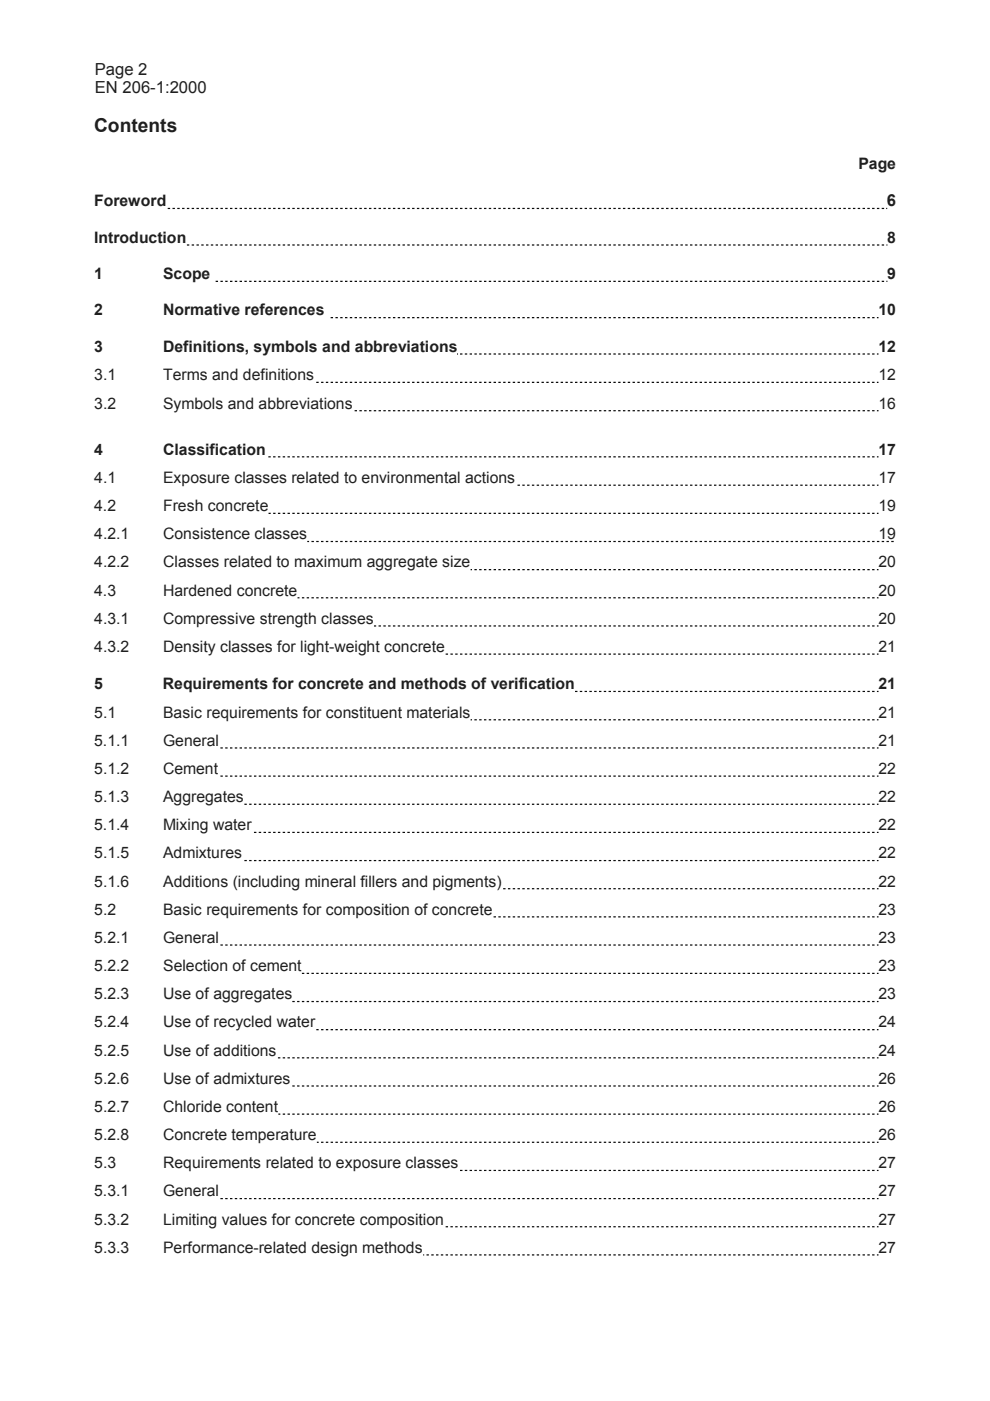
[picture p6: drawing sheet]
<svg xmlns="http://www.w3.org/2000/svg" width="210mm" height="297mm" viewBox="0 0 210 297" stroke-linecap="round" stroke-linejoin="round" font-family="sans-serif">
<defs><g id="words">
<text font-size="4.1" fill="#231f20" x="20" y="28">Contents</text>
<g font-size="3.5" fill="#231f20">
<text x="20.1" y="15.9">Page 2</text>
<text x="20.1" y="19.8">EN 206-1:2000</text>
<text x="188" y="43.7">6</text>
</g>
<g font-size="3.3" fill="#231f20">
<text x="182" y="35.9">Page</text>
<text x="20" y="43.7">Foreword</text>
<text x="20" y="51.5">Introduction</text>
<text x="188.1" y="51.5">8</text>
<text x="20" y="59.2">1</text>
<text x="34.6" y="59.2">Scope</text>
<text x="188.1" y="59.2">9</text>
<text x="20" y="66.9">2</text>
<text x="34.6" y="66.9">Normative references</text>
<text x="186.3" y="66.9">10</text>
<text x="20" y="74.6">3</text>
<text x="34.6" y="74.6">Definitions, symbols and abbreviations</text>
<text x="186.3" y="74.6">12</text>
<text x="20" y="80.6">3.1</text>
<text x="34.6" y="80.6">Terms and definitions</text>
<text x="186.3" y="80.6">12</text>
<text x="20" y="86.6">3.2</text>
<text x="34.6" y="86.6">Symbols and abbreviations</text>
<text x="186.3" y="86.6">16</text>
<text x="20" y="96.4">4</text>
<text x="34.6" y="96.4">Classification</text>
<text x="186.3" y="96.4">17</text>
<text x="20" y="102.4">4.1</text>
<text x="34.6" y="102.4">Exposure classes related to environmental actions</text>
<text x="186.3" y="102.4">17</text>
<text x="20" y="108.4">4.2</text>
<text x="34.6" y="108.4">Fresh concrete</text>
<text x="186.3" y="108.4">19</text>
<text x="20" y="114.3">4.2.1</text>
<text x="34.6" y="114.3">Consistence classes</text>
<text x="186.3" y="114.3">19</text>
<text x="20" y="120.3">4.2.2</text>
<text x="34.6" y="120.3">Classes related to maximum aggregate size</text>
<text x="186.3" y="120.3">20</text>
<text x="20" y="126.3">4.3</text>
<text x="34.6" y="126.3">Hardened concrete</text>
<text x="186.3" y="126.3">20</text>
<text x="20" y="132.2">4.3.1</text>
<text x="34.6" y="132.2">Compressive strength classes</text>
<text x="186.3" y="132.2">20</text>
<text x="20" y="138.2">4.3.2</text>
<text x="34.6" y="138.2">Density classes for light-weight concrete</text>
<text x="186.3" y="138.2">21</text>
<text x="20" y="146.1">5</text>
<text x="34.5" y="146.1">Requirements for concrete and methods of verification</text>
<text x="186.3" y="146.1">21</text>
<text x="20" y="152.1">5.1</text>
<text x="34.6" y="152.1">Basic requirements for constituent materials</text>
<text x="186.3" y="152.1">21</text>
<text x="20" y="158.1">5.1.1</text>
<text x="34.6" y="158.1">General</text>
<text x="186.3" y="158.1">21</text>
<text x="20" y="164.1">5.1.2</text>
<text x="34.6" y="164.1">Cement</text>
<text x="186.3" y="164.1">22</text>
<text x="20" y="170.1">5.1.3</text>
<text x="34.6" y="170.1">Aggregates</text>
<text x="186.3" y="170.1">22</text>
<text x="20" y="176">5.1.4</text>
<text x="34.6" y="176">Mixing water</text>
<text x="186.3" y="176">22</text>
<text x="20" y="182">5.1.5</text>
<text x="34.6" y="182">Admixtures</text>
<text x="186.3" y="182">22</text>
<text x="20" y="188">5.1.6</text>
<text x="34.6" y="188">Additions (including mineral fillers and pigments)</text>
<text x="186.3" y="188">22</text>
<text x="20" y="193.9">5.2</text>
<text x="34.6" y="193.9">Basic requirements for composition of concrete</text>
<text x="186.3" y="193.9">23</text>
<text x="20" y="199.9">5.2.1</text>
<text x="34.6" y="199.9">General</text>
<text x="186.3" y="199.9">23</text>
<text x="20" y="205.9">5.2.2</text>
<text x="34.6" y="205.9">Selection of cement</text>
<text x="186.3" y="205.9">23</text>
<text x="20" y="211.9">5.2.3</text>
<text x="34.6" y="211.9">Use of aggregates</text>
<text x="186.3" y="211.9">23</text>
<text x="20" y="217.8">5.2.4</text>
<text x="34.6" y="217.8">Use of recycled water</text>
<text x="186.3" y="217.8">24</text>
<text x="20" y="223.8">5.2.5</text>
<text x="34.6" y="223.8">Use of additions</text>
<text x="186.3" y="223.8">24</text>
<text x="20" y="229.8">5.2.6</text>
<text x="34.6" y="229.8">Use of admixtures</text>
<text x="186.3" y="229.8">26</text>
<text x="20" y="235.8">5.2.7</text>
<text x="34.6" y="235.8">Chloride content</text>
<text x="186.3" y="235.8">26</text>
<text x="20" y="241.7">5.2.8</text>
<text x="34.6" y="241.7">Concrete temperature</text>
<text x="186.3" y="241.7">26</text>
<text x="20" y="247.7">5.3</text>
<text x="34.6" y="247.7">Requirements related to exposure classes</text>
<text x="186.3" y="247.7">27</text>
<text x="20" y="253.7">5.3.1</text>
<text x="34.6" y="253.7">General</text>
<text x="186.3" y="253.7">27</text>
<text x="20" y="259.6">5.3.2</text>
<text x="34.6" y="259.6">Limiting values for concrete composition</text>
<text x="186.3" y="259.6">27</text>
<text x="20" y="265.6">5.3.3</text>
<text x="34.6" y="265.6">Performance-related design methods</text>
<text x="186.3" y="265.6">27</text>
</g>
</g></defs>
<g fill="none" stroke="#000" stroke-width=".51">
<path d="M35.8 44.1v.2M36.8 44.1v.2M37.8 44.1v.2M38.9 44.1v.2M39.9 44.1v.2M39.9 51.8v.3M40.9 44.1v.2M40.9 51.8v.3M41.9 44.1v.2M41.9 51.8v.3M42.9 44.1v.2M42.9 51.8v.3"/>
<path d="M43.9 44.1v.2M43.9 51.8v.3M45 44.1v.2M45 51.8v.3M46 44.1v.2M46 51.8v.3M46 59.5v.3M47 44.1v.2M47 51.8v.3M47 59.5v.3M48 44.1v.2M48 51.8v.3"/>
<path d="M48 59.5v.3M49 44.1v.2M49 51.8v.3M49 59.5v.3M50 44.1v.2M50 51.8v.3M50 59.5v.3M51.1 44.1v.2M51.1 51.8v.3M51.1 59.5v.3M52.1 44.1v.2M52.1 51.8v.3"/>
<path d="M52.1 59.5v.3M53.1 44.1v.2M53.1 51.8v.3M53.1 59.5v.3M54.1 44.1v.2M54.1 51.8v.3M54.1 59.5v.3M55.1 44.1v.2M55.1 51.8v.3M55.1 59.5v.3M56.1 44.1v.2M56.1 51.8v.3"/>
<path d="M56.1 59.5v.3M57.1 44.1v.2M57.1 51.8v.3M57.1 59.5v.3M58.2 44.1v.2M58.2 51.8v.3M58.2 59.5v.3M59.2 44.1v.2M59.2 51.8v.3M59.2 59.5v.3M60.2 44.1v.2M60.2 51.8v.3"/>
<path d="M60.2 59.5v.3M61.2 44.1v.2M61.2 51.8v.3M61.2 59.5v.3M62.2 44.1v.2M62.2 51.8v.3M62.2 59.5v.3M63.2 44.1v.2M63.2 51.8v.3M63.2 59.5v.3M64.3 44.1v.2M64.3 51.8v.3"/>
<path d="M64.3 59.5v.3M65.3 44.1v.2M65.3 51.8v.3M65.3 59.5v.3M66.3 44.1v.2M66.3 51.8v.3M66.3 59.5v.3M67.3 44.1v.2M67.3 51.8v.3M67.3 59.5v.3M68.3 44.1v.2M68.3 51.8v.3"/>
<path d="M68.3 59.5v.3M69.3 44.1v.2M69.3 51.8v.3M69.3 59.5v.3M70.4 44.1v.2M70.4 51.8v.3M70.4 59.5v.3M71.4 44.1v.2M71.4 51.8v.3M71.4 59.5v.3M72.4 44.1v.2M72.4 51.8v.3"/>
<path d="M72.4 59.5v.3M73.4 44.1v.2M73.4 51.8v.3M73.4 59.5v.3M74.4 44.1v.2M74.4 51.8v.3M74.4 59.5v.3M75.4 44.1v.2M75.4 51.8v.3M75.4 59.5v.3M76.5 44.1v.2M76.5 51.8v.3"/>
<path d="M76.5 59.5v.3M77.5 44.1v.2M77.5 51.8v.3M77.5 59.5v.3M78.5 44.1v.2M78.5 51.8v.3M78.5 59.5v.3M79.5 44.1v.2M79.5 51.8v.3M79.5 59.5v.3M80.5 44.1v.2M80.5 51.8v.3"/>
<path d="M80.5 59.5v.3M81.5 44.1v.2M81.5 51.8v.3M81.5 59.5v.3M82.5 44.1v.2M82.5 51.8v.3M82.5 59.5v.3M83.6 44.1v.2M83.6 51.8v.3M83.6 59.5v.3M84.6 44.1v.2M84.6 51.8v.3"/>
<path d="M84.6 59.5v.3M85.6 44.1v.2M85.6 51.8v.3M85.6 59.5v.3M86.6 44.1v.2M86.6 51.8v.3M86.6 59.5v.3M87.6 44.1v.2M87.6 51.8v.3M87.6 59.5v.3M88.6 44.1v.2M88.6 51.8v.3"/>
<path d="M88.6 59.5v.3M89.7 44.1v.2M89.7 51.8v.3M89.7 59.5v.3M90.7 44.1v.2M90.7 51.8v.3M90.7 59.5v.3M91.7 44.1v.2M91.7 51.8v.3M91.7 59.5v.3M92.7 44.1v.2M92.7 51.8v.3"/>
<path d="M92.7 59.5v.3M93.7 44.1v.2M93.7 51.8v.3M93.7 59.5v.3M94.7 44.1v.2M94.7 51.8v.3M94.7 59.5v.3M95.8 44.1v.2M95.8 51.8v.3M95.8 59.5v.3M96.8 44.1v.2M96.8 51.8v.3"/>
<path d="M96.8 59.5v.3M97.8 44.1v.2M97.8 51.8v.3M97.8 59.5v.3M98.8 44.1v.2M98.8 51.8v.3M98.8 59.5v.3M99.8 44.1v.2M99.8 51.8v.3M99.8 59.5v.3M100.8 44.1v.2M100.8 51.8v.3"/>
<path d="M100.8 59.5v.3M101.9 44.1v.2M101.9 51.8v.3M101.9 59.5v.3M102.9 44.1v.2M102.9 51.8v.3M102.9 59.5v.3M103.9 44.1v.2M103.9 51.8v.3M103.9 59.5v.3M104.9 44.1v.2M104.9 51.8v.3"/>
<path d="M104.9 59.5v.3M105.9 44.1v.2M105.9 51.8v.3M105.9 59.5v.3M106.9 44.1v.2M106.9 51.8v.3M106.9 59.5v.3M107.9 44.1v.2M107.9 51.8v.3M107.9 59.5v.3M109 44.1v.2M109 51.8v.3"/>
<path d="M109 59.5v.3M110 44.1v.2M110 51.8v.3M110 59.5v.3M111 44.1v.2M111 51.8v.3M111 59.5v.3M112 44.1v.2M112 51.8v.3M112 59.5v.3M113 44.1v.2M113 51.8v.3"/>
<path d="M113 59.5v.3M114 44.1v.2M114 51.8v.3M114 59.5v.3M115.1 44.1v.2M115.1 51.8v.3M115.1 59.5v.3M116.1 44.1v.2M116.1 51.8v.3M116.1 59.5v.3M117.1 44.1v.2M117.1 51.8v.3"/>
<path d="M117.1 59.5v.3M118.1 44.1v.2M118.1 51.8v.3M118.1 59.5v.3M119.1 44.1v.2M119.1 51.8v.3M119.1 59.5v.3M120.1 44.1v.2M120.1 51.8v.3M120.1 59.5v.3M121.2 44.1v.2M121.2 51.8v.3"/>
<path d="M121.2 59.5v.3M122.2 44.1v.2M122.2 51.8v.3M122.2 59.5v.3M123.2 44.1v.2M123.2 51.8v.3M123.2 59.5v.3M124.2 44.1v.2M124.2 51.8v.3M124.2 59.5v.3M125.2 44.1v.2M125.2 51.8v.3"/>
<path d="M125.2 59.5v.3M126.2 44.1v.2M126.2 51.8v.3M126.2 59.5v.3M127.3 44.1v.2M127.3 51.8v.3M127.3 59.5v.3M128.3 44.1v.2M128.3 51.8v.3M128.3 59.5v.3M129.3 44.1v.2M129.3 51.8v.3"/>
<path d="M129.3 59.5v.3M130.3 44.1v.2M130.3 51.8v.3M130.3 59.5v.3M131.3 44.1v.2M131.3 51.8v.3M131.3 59.5v.3M132.3 44.1v.2M132.3 51.8v.3M132.3 59.5v.3M133.3 44.1v.2M133.3 51.8v.3"/>
<path d="M133.3 59.5v.3M134.4 44.1v.2M134.4 51.8v.3M134.4 59.5v.3M135.4 44.1v.2M135.4 51.8v.3M135.4 59.5v.3M136.4 44.1v.2M136.4 51.8v.3M136.4 59.5v.3M137.4 44.1v.2M137.4 51.8v.3"/>
<path d="M137.4 59.5v.3M138.4 44.1v.2M138.4 51.8v.3M138.4 59.5v.3M139.4 44.1v.2M139.4 51.8v.3M139.4 59.5v.3M140.5 44.1v.2M140.5 51.8v.3M140.5 59.5v.3M141.5 44.1v.2M141.5 51.8v.3"/>
<path d="M141.5 59.5v.3M142.5 44.1v.2M142.5 51.8v.3M142.5 59.5v.3M143.5 44.1v.2M143.5 51.8v.3M143.5 59.5v.3M144.5 44.1v.2M144.5 51.8v.3M144.5 59.5v.3M145.5 44.1v.2M145.5 51.8v.3"/>
<path d="M145.5 59.5v.3M146.6 44.1v.2M146.6 51.8v.3M146.6 59.5v.3M147.6 44.1v.2M147.6 51.8v.3M147.6 59.5v.3M148.6 44.1v.2M148.6 51.8v.3M148.6 59.5v.3M149.6 44.1v.2M149.6 51.8v.3"/>
<path d="M149.6 59.5v.3M150.6 44.1v.2M150.6 51.8v.3M150.6 59.5v.3M151.6 44.1v.2M151.6 51.8v.3M151.6 59.5v.3M152.7 44.1v.2M152.7 51.8v.3M152.7 59.5v.3M153.7 44.1v.2M153.7 51.8v.3"/>
<path d="M153.7 59.5v.3M154.7 44.1v.2M154.7 51.8v.3M154.7 59.5v.3M155.7 44.1v.2M155.7 51.8v.3M155.7 59.5v.3M156.7 44.1v.2M156.7 51.8v.3M156.7 59.5v.3M157.7 44.1v.2M157.7 51.8v.3"/>
<path d="M157.7 59.5v.3M158.7 44.1v.2M158.7 51.8v.3M158.7 59.5v.3M159.8 44.1v.2M159.8 51.8v.3M159.8 59.5v.3M160.8 44.1v.2M160.8 51.8v.3M160.8 59.5v.3M161.8 44.1v.2M161.8 51.8v.3"/>
<path d="M161.8 59.5v.3M162.8 44.1v.2M162.8 51.8v.3M162.8 59.5v.3M163.8 44.1v.2M163.8 51.8v.3M163.8 59.5v.3M164.8 44.1v.2M164.8 51.8v.3M164.8 59.5v.3M165.9 44.1v.2M165.9 51.8v.3"/>
<path d="M165.9 59.5v.3M166.9 44.1v.2M166.9 51.8v.3M166.9 59.5v.3M167.9 44.1v.2M167.9 51.8v.3M167.9 59.5v.3M168.9 44.1v.2M168.9 51.8v.3M168.9 59.5v.3M169.9 44.1v.2M169.9 51.8v.3"/>
<path d="M169.9 59.5v.3M170.9 44.1v.2M170.9 51.8v.3M170.9 59.5v.3M172 44.1v.2M172 51.8v.3M172 59.5v.3M173 44.1v.2M173 51.8v.3M173 59.5v.3M174 44.1v.2M174 51.8v.3"/>
<path d="M174 59.5v.3M175 44.1v.2M175 51.8v.3M175 59.5v.3M176 44.1v.2M176 51.8v.3M176 59.5v.3M177 44.1v.2M177 51.8v.3M177 59.5v.3M178.1 44.1v.2M178.1 51.8v.3"/>
<path d="M178.1 59.5v.3M179.1 44.1v.2M179.1 51.8v.3M179.1 59.5v.3M180.1 44.1v.2M180.1 51.8v.3M180.1 59.5v.3M181.1 44.1v.2M181.1 51.8v.3M181.1 59.5v.3M182.1 44.1v.2M182.1 51.8v.3"/>
<path d="M182.1 59.5v.3M183.1 44.1v.2M183.1 51.8v.3M183.1 59.5v.3M184.1 44.1v.2M184.1 51.8v.3M184.1 59.5v.3M185.2 44.1v.2M185.2 51.8v.3M185.2 59.5v.3M186.2 44.1v.2M186.2 51.8v.3"/>
<path d="M186.2 59.5v.3M187.2 44.1v.2M187.2 51.8v.3M187.2 59.5v.3M70.4 67.2v.3M71.4 67.2v.3M72.4 67.2v.3M73.4 67.2v.3M74.4 67.2v.3M75.4 67.2v.3M76.5 67.2v.3M77.5 67.2v.3"/>
<path d="M78.5 67.2v.3M79.5 67.2v.3M80.5 67.2v.3M81.5 67.2v.3M82.5 67.2v.3M83.6 67.2v.3M84.6 67.2v.3M85.6 67.2v.3M86.6 67.2v.3M87.6 67.2v.3M88.6 67.2v.3M89.7 67.2v.3"/>
<path d="M90.7 67.2v.3M91.7 67.2v.3M92.7 67.2v.3M93.7 67.2v.3M94.7 67.2v.3M95.8 67.2v.3M96.8 67.2v.3M97.8 67.2v.3M97.8 74.9v.3M98.8 67.2v.3M98.8 74.9v.3M99.8 67.2v.3"/>
<path d="M99.8 74.9v.3M100.8 67.2v.3M100.8 74.9v.3M101.9 67.2v.3M101.9 74.9v.3M102.9 67.2v.3M102.9 74.9v.3M103.9 67.2v.3M103.9 74.9v.3M104.9 67.2v.3M104.9 74.9v.3M105.9 67.2v.3"/>
<path d="M105.9 74.9v.3M106.9 67.2v.3M106.9 74.9v.3M107.9 67.2v.3M107.9 74.9v.3M109 67.2v.3M109 74.9v.3M110 67.2v.3M110 74.9v.3M111 67.2v.3M111 74.9v.3M112 67.2v.3"/>
<path d="M112 74.9v.3M113 67.2v.3M113 74.9v.3M114 67.2v.3M114 74.9v.3M115.1 67.2v.3M115.1 74.9v.3M116.1 67.2v.3M116.1 74.9v.3M117.1 67.2v.3M117.1 74.9v.3M118.1 67.2v.3"/>
<path d="M118.1 74.9v.3M119.1 67.2v.3M119.1 74.9v.3M120.1 67.2v.3M120.1 74.9v.3M121.2 67.2v.3M121.2 74.9v.3M122.2 67.2v.3M122.2 74.9v.3M123.2 67.2v.3M123.2 74.9v.3M124.2 67.2v.3"/>
<path d="M124.2 74.9v.3M125.2 67.2v.3M125.2 74.9v.3M126.2 67.2v.3M126.2 74.9v.3M127.3 67.2v.3M127.3 74.9v.3M128.3 67.2v.3M128.3 74.9v.3M129.3 67.2v.3M129.3 74.9v.3M130.3 67.2v.3"/>
<path d="M130.3 74.9v.3M131.3 67.2v.3M131.3 74.9v.3M132.3 67.2v.3M132.3 74.9v.3M133.3 67.2v.3M133.3 74.9v.3M134.4 67.2v.3M134.4 74.9v.3M135.4 67.2v.3M135.4 74.9v.3M136.4 67.2v.3"/>
<path d="M136.4 74.9v.3M137.4 67.2v.3M137.4 74.9v.3M138.4 67.2v.3M138.4 74.9v.3M139.4 67.2v.3M139.4 74.9v.3M140.5 67.2v.3M140.5 74.9v.3M141.5 67.2v.3M141.5 74.9v.3M142.5 67.2v.3"/>
<path d="M142.5 74.9v.3M143.5 67.2v.3M143.5 74.9v.3M144.5 67.2v.3M144.5 74.9v.3M145.5 67.2v.3M145.5 74.9v.3M146.6 67.2v.3M146.6 74.9v.3M147.6 67.2v.3M147.6 74.9v.3M148.6 67.2v.3"/>
<path d="M148.6 74.9v.3M149.6 67.2v.3M149.6 74.9v.3M150.6 67.2v.3M150.6 74.9v.3M151.6 67.2v.3M151.6 74.9v.3M152.7 67.2v.3M152.7 74.9v.3M153.7 67.2v.3M153.7 74.9v.3M154.7 67.2v.3"/>
<path d="M154.7 74.9v.3M155.7 67.2v.3M155.7 74.9v.3M156.7 67.2v.3M156.7 74.9v.3M157.7 67.2v.3M157.7 74.9v.3M158.7 67.2v.3M158.7 74.9v.3M159.8 67.2v.3M159.8 74.9v.3M160.8 67.2v.3"/>
<path d="M160.8 74.9v.3M161.8 67.2v.3M161.8 74.9v.3M162.8 67.2v.3M162.8 74.9v.3M163.8 67.2v.3M163.8 74.9v.3M164.8 67.2v.3M164.8 74.9v.3M165.9 67.2v.3M165.9 74.9v.3M166.9 67.2v.3"/>
<path d="M166.9 74.9v.3M167.9 67.2v.3M167.9 74.9v.3M168.9 67.2v.3M168.9 74.9v.3M169.9 67.2v.3M169.9 74.9v.3M170.9 67.2v.3M170.9 74.9v.3M172 67.2v.3M172 74.9v.3M173 67.2v.3"/>
<path d="M173 74.9v.3M174 67.2v.3M174 74.9v.3M175 67.2v.3M175 74.9v.3M176 67.2v.3M176 74.9v.3M177 67.2v.3M177 74.9v.3M178.1 67.2v.3M178.1 74.9v.3M179.1 67.2v.3"/>
<path d="M179.1 74.9v.3M180.1 67.2v.3M180.1 74.9v.3M181.1 67.2v.3M181.1 74.9v.3M182.1 67.2v.3M182.1 74.9v.3M183.1 67.2v.3M183.1 74.9v.3M184.1 67.2v.3M184.1 74.9v.3M185.2 67.2v.3"/>
<path d="M185.2 74.9v.3M57.1 96.7v.3M58.2 96.7v.3M59.2 96.7v.3M60.2 96.7v.3M61.2 96.7v.3M62.2 96.7v.3M63.2 96.7v.3M64.3 96.7v.3M65.3 96.7v.3M66.3 96.7v.3M67.3 80.9v.3"/>
<path d="M67.3 96.7v.3M68.3 80.9v.3M68.3 96.7v.3M69.3 80.9v.3M69.3 96.7v.3M70.4 80.9v.3M70.4 96.7v.3M71.4 80.9v.3M71.4 96.7v.3M72.4 80.9v.3M72.4 96.7v.3M73.4 80.9v.3"/>
<path d="M73.4 96.7v.3M74.4 80.9v.3M74.4 96.7v.3M75.4 80.9v.3M75.4 87v.2M75.4 96.7v.3M76.5 80.9v.3M76.5 87v.2M76.5 96.7v.3M77.5 80.9v.3M77.5 87v.2M77.5 96.7v.3"/>
<path d="M78.5 80.9v.3M78.5 87v.2M78.5 96.7v.3M79.5 80.9v.3M79.5 87v.2M79.5 96.7v.3M80.5 80.9v.3M80.5 87v.2M80.5 96.7v.3M81.5 80.9v.3M81.5 87v.2M81.5 96.7v.3"/>
<path d="M82.5 80.9v.3M82.5 87v.2M82.5 96.7v.3M83.6 80.9v.3M83.6 87v.2M83.6 96.7v.3M84.6 80.9v.3M84.6 87v.2M84.6 96.7v.3M85.6 80.9v.3M85.6 87v.2M85.6 96.7v.3"/>
<path d="M86.6 80.9v.3M86.6 87v.2M86.6 96.7v.3M87.6 80.9v.3M87.6 87v.2M87.6 96.7v.3M88.6 80.9v.3M88.6 87v.2M88.6 96.7v.3M89.7 80.9v.3M89.7 87v.2M89.7 96.7v.3"/>
<path d="M90.7 80.9v.3M90.7 87v.2M90.7 96.7v.3M91.7 80.9v.3M91.7 87v.2M91.7 96.7v.3M92.7 80.9v.3M92.7 87v.2M92.7 96.7v.3M93.7 80.9v.3M93.7 87v.2M93.7 96.7v.3"/>
<path d="M94.7 80.9v.3M94.7 87v.2M94.7 96.7v.3M95.8 80.9v.3M95.8 87v.2M95.8 96.7v.3M96.8 80.9v.3M96.8 87v.2M96.8 96.7v.3M97.8 80.9v.3M97.8 87v.2M97.8 96.7v.3"/>
<path d="M98.8 80.9v.3M98.8 87v.2M98.8 96.7v.3M99.8 80.9v.3M99.8 87v.2M99.8 96.7v.3M100.8 80.9v.3M100.8 87v.2M100.8 96.7v.3M101.9 80.9v.3M101.9 87v.2M101.9 96.7v.3"/>
<path d="M102.9 80.9v.3M102.9 87v.2M102.9 96.7v.3M103.9 80.9v.3M103.9 87v.2M103.9 96.7v.3M104.9 80.9v.3M104.9 87v.2M104.9 96.7v.3M105.9 80.9v.3M105.9 87v.2M105.9 96.7v.3"/>
<path d="M106.9 80.9v.3M106.9 87v.2M106.9 96.7v.3M107.9 80.9v.3M107.9 87v.2M107.9 96.7v.3M109 80.9v.3M109 87v.2M109 96.7v.3M110 80.9v.3M110 87v.2M110 96.7v.3"/>
<path d="M111 80.9v.3M111 87v.2M111 96.7v.3M112 80.9v.3M112 87v.2M112 96.7v.3M113 80.9v.3M113 87v.2M113 96.7v.3M114 80.9v.3M114 87v.2M114 96.7v.3"/>
<path d="M115.1 80.9v.3M115.1 87v.2M115.1 96.7v.3M116.1 80.9v.3M116.1 87v.2M116.1 96.7v.3M117.1 80.9v.3M117.1 87v.2M117.1 96.7v.3M118.1 80.9v.3M118.1 87v.2M118.1 96.7v.3"/>
<path d="M119.1 80.9v.3M119.1 87v.2M119.1 96.7v.3M120.1 80.9v.3M120.1 87v.2M120.1 96.7v.3M121.2 80.9v.3M121.2 87v.2M121.2 96.7v.3M122.2 80.9v.3M122.2 87v.2M122.2 96.7v.3"/>
<path d="M123.2 80.9v.3M123.2 87v.2M123.2 96.7v.3M124.2 80.9v.3M124.2 87v.2M124.2 96.7v.3M125.2 80.9v.3M125.2 87v.2M125.2 96.7v.3M126.2 80.9v.3M126.2 87v.2M126.2 96.7v.3"/>
<path d="M127.3 80.9v.3M127.3 87v.2M127.3 96.7v.3M128.3 80.9v.3M128.3 87v.2M128.3 96.7v.3M129.3 80.9v.3M129.3 87v.2M129.3 96.7v.3M130.3 80.9v.3M130.3 87v.2M130.3 96.7v.3"/>
<path d="M131.3 80.9v.3M131.3 87v.2M131.3 96.7v.3M132.3 80.9v.3M132.3 87v.2M132.3 96.7v.3M133.3 80.9v.3M133.3 87v.2M133.3 96.7v.3M134.4 80.9v.3M134.4 87v.2M134.4 96.7v.3"/>
<path d="M135.4 80.9v.3M135.4 87v.2M135.4 96.7v.3M136.4 80.9v.3M136.4 87v.2M136.4 96.7v.3M137.4 80.9v.3M137.4 87v.2M137.4 96.7v.3M138.4 80.9v.3M138.4 87v.2M138.4 96.7v.3"/>
<path d="M139.4 80.9v.3M139.4 87v.2M139.4 96.7v.3M140.5 80.9v.3M140.5 87v.2M140.5 96.7v.3M141.5 80.9v.3M141.5 87v.2M141.5 96.7v.3M142.5 80.9v.3M142.5 87v.2M142.5 96.7v.3"/>
<path d="M143.5 80.9v.3M143.5 87v.2M143.5 96.7v.3M144.5 80.9v.3M144.5 87v.2M144.5 96.7v.3M145.5 80.9v.3M145.5 87v.2M145.5 96.7v.3M146.6 80.9v.3M146.6 87v.2M146.6 96.7v.3"/>
<path d="M147.6 80.9v.3M147.6 87v.2M147.6 96.7v.3M148.6 80.9v.3M148.6 87v.2M148.6 96.7v.3M149.6 80.9v.3M149.6 87v.2M149.6 96.7v.3M150.6 80.9v.3M150.6 87v.2M150.6 96.7v.3"/>
<path d="M151.6 80.9v.3M151.6 87v.2M151.6 96.7v.3M152.7 80.9v.3M152.7 87v.2M152.7 96.7v.3M153.7 80.9v.3M153.7 87v.2M153.7 96.7v.3M154.7 80.9v.3M154.7 87v.2M154.7 96.7v.3"/>
<path d="M155.7 80.9v.3M155.7 87v.2M155.7 96.7v.3M156.7 80.9v.3M156.7 87v.2M156.7 96.7v.3M157.7 80.9v.3M157.7 87v.2M157.7 96.7v.3M158.7 80.9v.3M158.7 87v.2M158.7 96.7v.3"/>
<path d="M159.8 80.9v.3M159.8 87v.2M159.8 96.7v.3M160.8 80.9v.3M160.8 87v.2M160.8 96.7v.3M161.8 80.9v.3M161.8 87v.2M161.8 96.7v.3M162.8 80.9v.3M162.8 87v.2M162.8 96.7v.3"/>
<path d="M163.8 80.9v.3M163.8 87v.2M163.8 96.7v.3M164.8 80.9v.3M164.8 87v.2M164.8 96.7v.3M165.9 80.9v.3M165.9 87v.2M165.9 96.7v.3M166.9 80.9v.3M166.9 87v.2M166.9 96.7v.3"/>
<path d="M167.9 80.9v.3M167.9 87v.2M167.9 96.7v.3M168.9 80.9v.3M168.9 87v.2M168.9 96.7v.3M169.9 80.9v.3M169.9 87v.2M169.9 96.7v.3M170.9 80.9v.3M170.9 87v.2M170.9 96.7v.3"/>
<path d="M172 80.9v.3M172 87v.2M172 96.7v.3M173 80.9v.3M173 87v.2M173 96.7v.3M174 80.9v.3M174 87v.2M174 96.7v.3M175 80.9v.3M175 87v.2M175 96.7v.3"/>
<path d="M176 80.9v.3M176 87v.2M176 96.7v.3M177 80.9v.3M177 87v.2M177 96.7v.3M178.1 80.9v.3M178.1 87v.2M178.1 96.7v.3M179.1 80.9v.3M179.1 87v.2M179.1 96.7v.3"/>
<path d="M180.1 80.9v.3M180.1 87v.2M180.1 96.7v.3M181.1 80.9v.3M181.1 87v.2M181.1 96.7v.3M182.1 80.9v.3M182.1 87v.2M182.1 96.7v.3M183.1 80.9v.3M183.1 87v.2M183.1 96.7v.3"/>
<path d="M184.1 80.9v.3M184.1 87v.2M184.1 96.7v.3M185.2 80.9v.3M185.2 87v.2M185.2 96.7v.3M58.2 108.7v.3M59.2 108.7v.3M60.2 108.7v.3M61.2 108.7v.3M62.2 108.7v.3M63.2 108.7v.3"/>
<path d="M64.3 108.7v.3M65.3 108.7v.3M66.3 108.7v.3M66.3 114.7v.2M67.3 108.7v.3M67.3 114.7v.2M68.3 108.7v.3M68.3 114.7v.2M69.3 108.7v.3M69.3 114.7v.2M70.4 108.7v.3M70.4 114.7v.2"/>
<path d="M71.4 108.7v.3M71.4 114.7v.2M72.4 108.7v.3M72.4 114.7v.2M73.4 108.7v.3M73.4 114.7v.2M74.4 108.7v.3M74.4 114.7v.2M75.4 108.7v.3M75.4 114.7v.2M76.5 108.7v.3M76.5 114.7v.2"/>
<path d="M77.5 108.7v.3M77.5 114.7v.2M78.5 108.7v.3M78.5 114.7v.2M79.5 108.7v.3M79.5 114.7v.2M80.5 108.7v.3M80.5 114.7v.2M81.5 108.7v.3M81.5 114.7v.2M82.5 108.7v.3M82.5 114.7v.2"/>
<path d="M83.6 108.7v.3M83.6 114.7v.2M84.6 108.7v.3M84.6 114.7v.2M85.6 108.7v.3M85.6 114.7v.2M86.6 108.7v.3M86.6 114.7v.2M87.6 108.7v.3M87.6 114.7v.2M88.6 108.7v.3M88.6 114.7v.2"/>
<path d="M89.7 108.7v.3M89.7 114.7v.2M90.7 108.7v.3M90.7 114.7v.2M91.7 108.7v.3M91.7 114.7v.2M92.7 108.7v.3M92.7 114.7v.2M93.7 108.7v.3M93.7 114.7v.2M94.7 108.7v.3M94.7 114.7v.2"/>
<path d="M95.8 108.7v.3M95.8 114.7v.2M96.8 108.7v.3M96.8 114.7v.2M97.8 108.7v.3M97.8 114.7v.2M98.8 108.7v.3M98.8 114.7v.2M99.8 108.7v.3M99.8 114.7v.2M100.8 108.7v.3M100.8 114.7v.2"/>
<path d="M101.9 108.7v.3M101.9 114.7v.2M102.9 108.7v.3M102.9 114.7v.2M103.9 108.7v.3M103.9 114.7v.2M104.9 108.7v.3M104.9 114.7v.2M105.9 108.7v.3M105.9 114.7v.2M106.9 108.7v.3M106.9 114.7v.2"/>
<path d="M107.9 108.7v.3M107.9 114.7v.2M109 108.7v.3M109 114.7v.2M110 102.7v.3M110 108.7v.3M110 114.7v.2M111 102.7v.3M111 108.7v.3M111 114.7v.2M112 102.7v.3M112 108.7v.3"/>
<path d="M112 114.7v.2M113 102.7v.3M113 108.7v.3M113 114.7v.2M114 102.7v.3M114 108.7v.3M114 114.7v.2M115.1 102.7v.3M115.1 108.7v.3M115.1 114.7v.2M116.1 102.7v.3M116.1 108.7v.3"/>
<path d="M116.1 114.7v.2M117.1 102.7v.3M117.1 108.7v.3M117.1 114.7v.2M118.1 102.7v.3M118.1 108.7v.3M118.1 114.7v.2M119.1 102.7v.3M119.1 108.7v.3M119.1 114.7v.2M120.1 102.7v.3M120.1 108.7v.3"/>
<path d="M120.1 114.7v.2M121.2 102.7v.3M121.2 108.7v.3M121.2 114.7v.2M122.2 102.7v.3M122.2 108.7v.3M122.2 114.7v.2M123.2 102.7v.3M123.2 108.7v.3M123.2 114.7v.2M124.2 102.7v.3M124.2 108.7v.3"/>
<path d="M124.2 114.7v.2M125.2 102.7v.3M125.2 108.7v.3M125.2 114.7v.2M126.2 102.7v.3M126.2 108.7v.3M126.2 114.7v.2M127.3 102.7v.3M127.3 108.7v.3M127.3 114.7v.2M128.3 102.7v.3M128.3 108.7v.3"/>
<path d="M128.3 114.7v.2M129.3 102.7v.3M129.3 108.7v.3M129.3 114.7v.2M130.3 102.7v.3M130.3 108.7v.3M130.3 114.7v.2M131.3 102.7v.3M131.3 108.7v.3M131.3 114.7v.2M132.3 102.7v.3M132.3 108.7v.3"/>
<path d="M132.3 114.7v.2M133.3 102.7v.3M133.3 108.7v.3M133.3 114.7v.2M134.4 102.7v.3M134.4 108.7v.3M134.4 114.7v.2M135.4 102.7v.3M135.4 108.7v.3M135.4 114.7v.2M136.4 102.7v.3M136.4 108.7v.3"/>
<path d="M136.4 114.7v.2M137.4 102.7v.3M137.4 108.7v.3M137.4 114.7v.2M138.4 102.7v.3M138.4 108.7v.3M138.4 114.7v.2M139.4 102.7v.3M139.4 108.7v.3M139.4 114.7v.2M140.5 102.7v.3M140.5 108.7v.3"/>
<path d="M140.5 114.7v.2M141.5 102.7v.3M141.5 108.7v.3M141.5 114.7v.2M142.5 102.7v.3M142.5 108.7v.3M142.5 114.7v.2M143.5 102.7v.3M143.5 108.7v.3M143.5 114.7v.2M144.5 102.7v.3M144.5 108.7v.3"/>
<path d="M144.5 114.7v.2M145.5 102.7v.3M145.5 108.7v.3M145.5 114.7v.2M146.6 102.7v.3M146.6 108.7v.3M146.6 114.7v.2M147.6 102.7v.3M147.6 108.7v.3M147.6 114.7v.2M148.6 102.7v.3M148.6 108.7v.3"/>
<path d="M148.6 114.7v.2M149.6 102.7v.3M149.6 108.7v.3M149.6 114.7v.2M150.6 102.7v.3M150.6 108.7v.3M150.6 114.7v.2M151.6 102.7v.3M151.6 108.7v.3M151.6 114.7v.2M152.7 102.7v.3M152.7 108.7v.3"/>
<path d="M152.7 114.7v.2M153.7 102.7v.3M153.7 108.7v.3M153.7 114.7v.2M154.7 102.7v.3M154.7 108.7v.3M154.7 114.7v.2M155.7 102.7v.3M155.7 108.7v.3M155.7 114.7v.2M156.7 102.7v.3M156.7 108.7v.3"/>
<path d="M156.7 114.7v.2M157.7 102.7v.3M157.7 108.7v.3M157.7 114.7v.2M158.7 102.7v.3M158.7 108.7v.3M158.7 114.7v.2M159.8 102.7v.3M159.8 108.7v.3M159.8 114.7v.2M160.8 102.7v.3M160.8 108.7v.3"/>
<path d="M160.8 114.7v.2M161.8 102.7v.3M161.8 108.7v.3M161.8 114.7v.2M162.8 102.7v.3M162.8 108.7v.3M162.8 114.7v.2M163.8 102.7v.3M163.8 108.7v.3M163.8 114.7v.2M164.8 102.7v.3M164.8 108.7v.3"/>
<path d="M164.8 114.7v.2M165.9 102.7v.3M165.9 108.7v.3M165.9 114.7v.2M166.9 102.7v.3M166.9 108.7v.3M166.9 114.7v.2M167.9 102.7v.3M167.9 108.7v.3M167.9 114.7v.2M168.9 102.7v.3M168.9 108.7v.3"/>
<path d="M168.9 114.7v.2M169.9 102.7v.3M169.9 108.7v.3M169.9 114.7v.2M170.9 102.7v.3M170.9 108.7v.3M170.9 114.7v.2M172 102.7v.3M172 108.7v.3M172 114.7v.2M173 102.7v.3M173 108.7v.3"/>
<path d="M173 114.7v.2M174 102.7v.3M174 108.7v.3M174 114.7v.2M175 102.7v.3M175 108.7v.3M175 114.7v.2M176 102.7v.3M176 108.7v.3M176 114.7v.2M177 102.7v.3M177 108.7v.3"/>
<path d="M177 114.7v.2M178.1 102.7v.3M178.1 108.7v.3M178.1 114.7v.2M179.1 102.7v.3M179.1 108.7v.3M179.1 114.7v.2M180.1 102.7v.3M180.1 108.7v.3M180.1 114.7v.2M181.1 102.7v.3M181.1 108.7v.3"/>
<path d="M181.1 114.7v.2M182.1 102.7v.3M182.1 108.7v.3M182.1 114.7v.2M183.1 102.7v.3M183.1 108.7v.3M183.1 114.7v.2M184.1 102.7v.3M184.1 108.7v.3M184.1 114.7v.2M185.2 102.7v.3M185.2 108.7v.3"/>
<path d="M185.2 114.7v.2M186.2 114.7v.2M187.2 114.7v.2M188.2 114.7v.2M189.2 114.7v.2M64.3 126.6v.3M65.3 126.6v.3M66.3 126.6v.3M67.3 126.6v.3M68.3 126.6v.3M69.3 126.6v.3M70.4 126.6v.3"/>
<path d="M71.4 126.6v.3M72.4 126.6v.3M73.4 126.6v.3M74.4 126.6v.3M75.4 126.6v.3M76.5 126.6v.3M77.5 126.6v.3M78.5 126.6v.3M79.5 126.6v.3M80.5 126.6v.3M80.5 132.6v.2M81.5 126.6v.3"/>
<path d="M81.5 132.6v.2M82.5 126.6v.3M82.5 132.6v.2M83.6 126.6v.3M83.6 132.6v.2M84.6 126.6v.3M84.6 132.6v.2M85.6 126.6v.3M85.6 132.6v.2M86.6 126.6v.3M86.6 132.6v.2M87.6 126.6v.3"/>
<path d="M87.6 132.6v.2M88.6 126.6v.3M88.6 132.6v.2M89.7 126.6v.3M89.7 132.6v.2M90.7 126.6v.3M90.7 132.6v.2M91.7 126.6v.3M91.7 132.6v.2M92.7 126.6v.3M92.7 132.6v.2M93.7 126.6v.3"/>
<path d="M93.7 132.6v.2M94.7 126.6v.3M94.7 132.6v.2M94.7 138.6v.2M95.8 126.6v.3M95.8 132.6v.2M95.8 138.6v.2M96.8 126.6v.3M96.8 132.6v.2M96.8 138.6v.2M97.8 126.6v.3M97.8 132.6v.2"/>
<path d="M97.8 138.6v.2M98.8 126.6v.3M98.8 132.6v.2M98.8 138.6v.2M99.8 126.6v.3M99.8 132.6v.2M99.8 138.6v.2M100.8 120.6v.3M100.8 126.6v.3M100.8 132.6v.2M100.8 138.6v.2M101.9 120.6v.3"/>
<path d="M101.9 126.6v.3M101.9 132.6v.2M101.9 138.6v.2M102.9 120.6v.3M102.9 126.6v.3M102.9 132.6v.2M102.9 138.6v.2M103.9 120.6v.3M103.9 126.6v.3M103.9 132.6v.2M103.9 138.6v.2M104.9 120.6v.3"/>
<path d="M104.9 126.6v.3M104.9 132.6v.2M104.9 138.6v.2M105.9 120.6v.3M105.9 126.6v.3M105.9 132.6v.2M105.9 138.6v.2M106.9 120.6v.3M106.9 126.6v.3M106.9 132.6v.2M106.9 138.6v.2M107.9 120.6v.3"/>
<path d="M107.9 126.6v.3M107.9 132.6v.2M107.9 138.6v.2M109 120.6v.3M109 126.6v.3M109 132.6v.2M109 138.6v.2M110 120.6v.3M110 126.6v.3M110 132.6v.2M110 138.6v.2M111 120.6v.3"/>
<path d="M111 126.6v.3M111 132.6v.2M111 138.6v.2M112 120.6v.3M112 126.6v.3M112 132.6v.2M112 138.6v.2M113 120.6v.3M113 126.6v.3M113 132.6v.2M113 138.6v.2M114 120.6v.3"/>
<path d="M114 126.6v.3M114 132.6v.2M114 138.6v.2M115.1 120.6v.3M115.1 126.6v.3M115.1 132.6v.2M115.1 138.6v.2M116.1 120.6v.3M116.1 126.6v.3M116.1 132.6v.2M116.1 138.6v.2M117.1 120.6v.3"/>
<path d="M117.1 126.6v.3M117.1 132.6v.2M117.1 138.6v.2M118.1 120.6v.3M118.1 126.6v.3M118.1 132.6v.2M118.1 138.6v.2M119.1 120.6v.3M119.1 126.6v.3M119.1 132.6v.2M119.1 138.6v.2M120.1 120.6v.3"/>
<path d="M120.1 126.6v.3M120.1 132.6v.2M120.1 138.6v.2M121.2 120.6v.3M121.2 126.6v.3M121.2 132.6v.2M121.2 138.6v.2M122.2 120.6v.3M122.2 126.6v.3M122.2 132.6v.2M122.2 138.6v.2M123.2 120.6v.3"/>
<path d="M123.2 126.6v.3M123.2 132.6v.2M123.2 138.6v.2M124.2 120.6v.3M124.2 126.6v.3M124.2 132.6v.2M124.2 138.6v.2M125.2 120.6v.3M125.2 126.6v.3M125.2 132.6v.2M125.2 138.6v.2M126.2 120.6v.3"/>
<path d="M126.2 126.6v.3M126.2 132.6v.2M126.2 138.6v.2M127.3 120.6v.3M127.3 126.6v.3M127.3 132.6v.2M127.3 138.6v.2M128.3 120.6v.3M128.3 126.6v.3M128.3 132.6v.2M128.3 138.6v.2M129.3 120.6v.3"/>
<path d="M129.3 126.6v.3M129.3 132.6v.2M129.3 138.6v.2M130.3 120.6v.3M130.3 126.6v.3M130.3 132.6v.2M130.3 138.6v.2M131.3 120.6v.3M131.3 126.6v.3M131.3 132.6v.2M131.3 138.6v.2M132.3 120.6v.3"/>
<path d="M132.3 126.6v.3M132.3 132.6v.2M132.3 138.6v.2M133.3 120.6v.3M133.3 126.6v.3M133.3 132.6v.2M133.3 138.6v.2M134.4 120.6v.3M134.4 126.6v.3M134.4 132.6v.2M134.4 138.6v.2M135.4 120.6v.3"/>
<path d="M135.4 126.6v.3M135.4 132.6v.2M135.4 138.6v.2M136.4 120.6v.3M136.4 126.6v.3M136.4 132.6v.2M136.4 138.6v.2M137.4 120.6v.3M137.4 126.6v.3M137.4 132.6v.2M137.4 138.6v.2M138.4 120.6v.3"/>
<path d="M138.4 126.6v.3M138.4 132.6v.2M138.4 138.6v.2M139.4 120.6v.3M139.4 126.6v.3M139.4 132.6v.2M139.4 138.6v.2M140.5 120.6v.3M140.5 126.6v.3M140.5 132.6v.2M140.5 138.6v.2M141.5 120.6v.3"/>
<path d="M141.5 126.6v.3M141.5 132.6v.2M141.5 138.6v.2M142.5 120.6v.3M142.5 126.6v.3M142.5 132.6v.2M142.5 138.6v.2M143.5 120.6v.3M143.5 126.6v.3M143.5 132.6v.2M143.5 138.6v.2M144.5 120.6v.3"/>
<path d="M144.5 126.6v.3M144.5 132.6v.2M144.5 138.6v.2M145.5 120.6v.3M145.5 126.6v.3M145.5 132.6v.2M145.5 138.6v.2M146.6 120.6v.3M146.6 126.6v.3M146.6 132.6v.2M146.6 138.6v.2M147.6 120.6v.3"/>
<path d="M147.6 126.6v.3M147.6 132.6v.2M147.6 138.6v.2M148.6 120.6v.3M148.6 126.6v.3M148.6 132.6v.2M148.6 138.6v.2M149.6 120.6v.3M149.6 126.6v.3M149.6 132.6v.2M149.6 138.6v.2M150.6 120.6v.3"/>
<path d="M150.6 126.6v.3M150.6 132.6v.2M150.6 138.6v.2M151.6 120.6v.3M151.6 126.6v.3M151.6 132.6v.2M151.6 138.6v.2M152.7 120.6v.3M152.7 126.6v.3M152.7 132.6v.2M152.7 138.6v.2M153.7 120.6v.3"/>
<path d="M153.7 126.6v.3M153.7 132.6v.2M153.7 138.6v.2M154.7 120.6v.3M154.7 126.6v.3M154.7 132.6v.2M154.7 138.6v.2M155.7 120.6v.3M155.7 126.6v.3M155.7 132.6v.2M155.7 138.6v.2M156.7 120.6v.3"/>
<path d="M156.7 126.6v.3M156.7 132.6v.2M156.7 138.6v.2M157.7 120.6v.3M157.7 126.6v.3M157.7 132.6v.2M157.7 138.6v.2M158.7 120.6v.3M158.7 126.6v.3M158.7 132.6v.2M158.7 138.6v.2M159.8 120.6v.3"/>
<path d="M159.8 126.6v.3M159.8 132.6v.2M159.8 138.6v.2M160.8 120.6v.3M160.8 126.6v.3M160.8 132.6v.2M160.8 138.6v.2M161.8 120.6v.3M161.8 126.6v.3M161.8 132.6v.2M161.8 138.6v.2M162.8 120.6v.3"/>
<path d="M162.8 126.6v.3M162.8 132.6v.2M162.8 138.6v.2M163.8 120.6v.3M163.8 126.6v.3M163.8 132.6v.2M163.8 138.6v.2M164.8 120.6v.3M164.8 126.6v.3M164.8 132.6v.2M164.8 138.6v.2M165.9 120.6v.3"/>
<path d="M165.9 126.6v.3M165.9 132.6v.2M165.9 138.6v.2M166.9 120.6v.3M166.9 126.6v.3M166.9 132.6v.2M166.9 138.6v.2M167.9 120.6v.3M167.9 126.6v.3M167.9 132.6v.2M167.9 138.6v.2M168.9 120.6v.3"/>
<path d="M168.9 126.6v.3M168.9 132.6v.2M168.9 138.6v.2M169.9 120.6v.3M169.9 126.6v.3M169.9 132.6v.2M169.9 138.6v.2M170.9 120.6v.3M170.9 126.6v.3M170.9 132.6v.2M170.9 138.6v.2M172 120.6v.3"/>
<path d="M172 126.6v.3M172 132.6v.2M172 138.6v.2M173 120.6v.3M173 126.6v.3M173 132.6v.2M173 138.6v.2M174 120.6v.3M174 126.6v.3M174 132.6v.2M174 138.6v.2M175 120.6v.3"/>
<path d="M175 126.6v.3M175 132.6v.2M175 138.6v.2M176 120.6v.3M176 126.6v.3M176 132.6v.2M176 138.6v.2M177 120.6v.3M177 126.6v.3M177 132.6v.2M177 138.6v.2M178.1 120.6v.3"/>
<path d="M178.1 126.6v.3M178.1 132.6v.2M178.1 138.6v.2M179.1 120.6v.3M179.1 126.6v.3M179.1 132.6v.2M179.1 138.6v.2M180.1 120.6v.3M180.1 126.6v.3M180.1 132.6v.2M180.1 138.6v.2M181.1 120.6v.3"/>
<path d="M181.1 126.6v.3M181.1 132.6v.2M181.1 138.6v.2M182.1 120.6v.3M182.1 126.6v.3M182.1 132.6v.2M182.1 138.6v.2M183.1 120.6v.3M183.1 126.6v.3M183.1 132.6v.2M183.1 138.6v.2M184.1 120.6v.3"/>
<path d="M184.1 126.6v.3M184.1 132.6v.2M184.1 138.6v.2M185.2 120.6v.3M185.2 126.6v.3M185.2 132.6v.2M185.2 138.6v.2M47 158.5v.2M48 158.5v.2M49 158.5v.2M50 158.5v.2M51.1 158.5v.2"/>
<path d="M52.1 158.5v.2M53.1 158.5v.2M54.1 158.5v.2M55.1 158.5v.2M56.1 158.5v.2M57.1 158.5v.2M58.2 158.5v.2M59.2 158.5v.2M60.2 158.5v.2M61.2 158.5v.2M62.2 158.5v.2M63.2 158.5v.2"/>
<path d="M64.3 158.5v.2M65.3 158.5v.2M66.3 158.5v.2M67.3 158.5v.2M68.3 158.5v.2M69.3 158.5v.2M70.4 158.5v.2M71.4 158.5v.2M72.4 158.5v.2M73.4 158.5v.2M74.4 158.5v.2M75.4 158.5v.2"/>
<path d="M76.5 158.5v.2M77.5 158.5v.2M78.5 158.5v.2M79.5 158.5v.2M80.5 158.5v.2M81.5 158.5v.2M82.5 158.5v.2M83.6 158.5v.2M84.6 158.5v.2M85.6 158.5v.2M86.6 158.5v.2M87.6 158.5v.2"/>
<path d="M88.6 158.5v.2M89.7 158.5v.2M90.7 158.5v.2M91.7 158.5v.2M92.7 158.5v.2M93.7 158.5v.2M94.7 158.5v.2M95.8 158.5v.2M96.8 158.5v.2M97.8 158.5v.2M98.8 158.5v.2M99.8 158.5v.2"/>
<path d="M100.8 152.5v.2M100.8 158.5v.2M101.9 152.5v.2M101.9 158.5v.2M102.9 152.5v.2M102.9 158.5v.2M103.9 152.5v.2M103.9 158.5v.2M104.9 152.5v.2M104.9 158.5v.2M105.9 152.5v.2M105.9 158.5v.2"/>
<path d="M106.9 152.5v.2M106.9 158.5v.2M107.9 152.5v.2M107.9 158.5v.2M109 152.5v.2M109 158.5v.2M110 152.5v.2M110 158.5v.2M111 152.5v.2M111 158.5v.2M112 152.5v.2M112 158.5v.2"/>
<path d="M113 152.5v.2M113 158.5v.2M114 152.5v.2M114 158.5v.2M115.1 152.5v.2M115.1 158.5v.2M116.1 152.5v.2M116.1 158.5v.2M117.1 152.5v.2M117.1 158.5v.2M118.1 152.5v.2M118.1 158.5v.2"/>
<path d="M119.1 152.5v.2M119.1 158.5v.2M120.1 152.5v.2M120.1 158.5v.2M121.2 152.5v.2M121.2 158.5v.2M122.2 146.5v.2M122.2 152.5v.2M122.2 158.5v.2M123.2 146.5v.2M123.2 152.5v.2M123.2 158.5v.2"/>
<path d="M124.2 146.5v.2M124.2 152.5v.2M124.2 158.5v.2M125.2 146.5v.2M125.2 152.5v.2M125.2 158.5v.2M126.2 146.5v.2M126.2 152.5v.2M126.2 158.5v.2M127.3 146.5v.2M127.3 152.5v.2M127.3 158.5v.2"/>
<path d="M128.3 146.5v.2M128.3 152.5v.2M128.3 158.5v.2M129.3 146.5v.2M129.3 152.5v.2M129.3 158.5v.2M130.3 146.5v.2M130.3 152.5v.2M130.3 158.5v.2M131.3 146.5v.2M131.3 152.5v.2M131.3 158.5v.2"/>
<path d="M132.3 146.5v.2M132.3 152.5v.2M132.3 158.5v.2M133.3 146.5v.2M133.3 152.5v.2M133.3 158.5v.2M134.4 146.5v.2M134.4 152.5v.2M134.4 158.5v.2M135.4 146.5v.2M135.4 152.5v.2M135.4 158.5v.2"/>
<path d="M136.4 146.5v.2M136.4 152.5v.2M136.4 158.5v.2M137.4 146.5v.2M137.4 152.5v.2M137.4 158.5v.2M138.4 146.5v.2M138.4 152.5v.2M138.4 158.5v.2M139.4 146.5v.2M139.4 152.5v.2M139.4 158.5v.2"/>
<path d="M140.5 146.5v.2M140.5 152.5v.2M140.5 158.5v.2M141.5 146.5v.2M141.5 152.5v.2M141.5 158.5v.2M142.5 146.5v.2M142.5 152.5v.2M142.5 158.5v.2M143.5 146.5v.2M143.5 152.5v.2M143.5 158.5v.2"/>
<path d="M144.5 146.5v.2M144.5 152.5v.2M144.5 158.5v.2M145.5 146.5v.2M145.5 152.5v.2M145.5 158.5v.2M146.6 146.5v.2M146.6 152.5v.2M146.6 158.5v.2M147.6 146.5v.2M147.6 152.5v.2M147.6 158.5v.2"/>
<path d="M148.6 146.5v.2M148.6 152.5v.2M148.6 158.5v.2M149.6 146.5v.2M149.6 152.5v.2M149.6 158.5v.2M150.6 146.5v.2M150.6 152.5v.2M150.6 158.5v.2M151.6 146.5v.2M151.6 152.5v.2M151.6 158.5v.2"/>
<path d="M152.7 146.5v.2M152.7 152.5v.2M152.7 158.5v.2M153.7 146.5v.2M153.7 152.5v.2M153.7 158.5v.2M154.7 146.5v.2M154.7 152.5v.2M154.7 158.5v.2M155.7 146.5v.2M155.7 152.5v.2M155.7 158.5v.2"/>
<path d="M156.7 146.5v.2M156.7 152.5v.2M156.7 158.5v.2M157.7 146.5v.2M157.7 152.5v.2M157.7 158.5v.2M158.7 146.5v.2M158.7 152.5v.2M158.7 158.5v.2M159.8 146.5v.2M159.8 152.5v.2M159.8 158.5v.2"/>
<path d="M160.8 146.5v.2M160.8 152.5v.2M160.8 158.5v.2M161.8 146.5v.2M161.8 152.5v.2M161.8 158.5v.2M162.8 146.5v.2M162.8 152.5v.2M162.8 158.5v.2M163.8 146.5v.2M163.8 152.5v.2M163.8 158.5v.2"/>
<path d="M164.8 146.5v.2M164.8 152.5v.2M164.8 158.5v.2M165.9 146.5v.2M165.9 152.5v.2M165.9 158.5v.2M166.9 146.5v.2M166.9 152.5v.2M166.9 158.5v.2M167.9 146.5v.2M167.9 152.5v.2M167.9 158.5v.2"/>
<path d="M168.9 146.5v.2M168.9 152.5v.2M168.9 158.5v.2M169.9 146.5v.2M169.9 152.5v.2M169.9 158.5v.2M170.9 146.5v.2M170.9 152.5v.2M170.9 158.5v.2M172 146.5v.2M172 152.5v.2M172 158.5v.2"/>
<path d="M173 146.5v.2M173 152.5v.2M173 158.5v.2M174 146.5v.2M174 152.5v.2M174 158.5v.2M175 146.5v.2M175 152.5v.2M175 158.5v.2M176 146.5v.2M176 152.5v.2M176 158.5v.2"/>
<path d="M177 146.5v.2M177 152.5v.2M177 158.5v.2M178.1 146.5v.2M178.1 152.5v.2M178.1 158.5v.2M179.1 146.5v.2M179.1 152.5v.2M179.1 158.5v.2M180.1 146.5v.2M180.1 152.5v.2M180.1 158.5v.2"/>
<path d="M181.1 146.5v.2M181.1 152.5v.2M181.1 158.5v.2M182.1 146.5v.2M182.1 152.5v.2M182.1 158.5v.2M183.1 146.5v.2M183.1 152.5v.2M183.1 158.5v.2M184.1 146.5v.2M184.1 152.5v.2M184.1 158.5v.2"/>
<path d="M185.2 146.5v.2M185.2 152.5v.2M185.2 158.5v.2M47 164.4v.3M48 164.4v.3M49 164.4v.3M50 164.4v.3M51.1 164.4v.3M52.1 164.4v.3M52.1 170.4v.2M53.1 164.4v.3M53.1 170.4v.2"/>
<path d="M54.1 164.4v.3M54.1 170.4v.2M54.1 176.4v.2M55.1 164.4v.3M55.1 170.4v.2M55.1 176.4v.2M56.1 164.4v.3M56.1 170.4v.2M56.1 176.4v.2M57.1 164.4v.3M57.1 170.4v.2M57.1 176.4v.2"/>
<path d="M58.2 164.4v.3M58.2 170.4v.2M58.2 176.4v.2M59.2 164.4v.3M59.2 170.4v.2M59.2 176.4v.2M60.2 164.4v.3M60.2 170.4v.2M60.2 176.4v.2M61.2 164.4v.3M61.2 170.4v.2M61.2 176.4v.2"/>
<path d="M62.2 164.4v.3M62.2 170.4v.2M62.2 176.4v.2M63.2 164.4v.3M63.2 170.4v.2M63.2 176.4v.2M64.3 164.4v.3M64.3 170.4v.2M64.3 176.4v.2M65.3 164.4v.3M65.3 170.4v.2M65.3 176.4v.2"/>
<path d="M66.3 164.4v.3M66.3 170.4v.2M66.3 176.4v.2M67.3 164.4v.3M67.3 170.4v.2M67.3 176.4v.2M68.3 164.4v.3M68.3 170.4v.2M68.3 176.4v.2M69.3 164.4v.3M69.3 170.4v.2M69.3 176.4v.2"/>
<path d="M70.4 164.4v.3M70.4 170.4v.2M70.4 176.4v.2M71.4 164.4v.3M71.4 170.4v.2M71.4 176.4v.2M72.4 164.4v.3M72.4 170.4v.2M72.4 176.4v.2M73.4 164.4v.3M73.4 170.4v.2M73.4 176.4v.2"/>
<path d="M74.4 164.4v.3M74.4 170.4v.2M74.4 176.4v.2M75.4 164.4v.3M75.4 170.4v.2M75.4 176.4v.2M76.5 164.4v.3M76.5 170.4v.2M76.5 176.4v.2M77.5 164.4v.3M77.5 170.4v.2M77.5 176.4v.2"/>
<path d="M78.5 164.4v.3M78.5 170.4v.2M78.5 176.4v.2M79.5 164.4v.3M79.5 170.4v.2M79.5 176.4v.2M80.5 164.4v.3M80.5 170.4v.2M80.5 176.4v.2M81.5 164.4v.3M81.5 170.4v.2M81.5 176.4v.2"/>
<path d="M82.5 164.4v.3M82.5 170.4v.2M82.5 176.4v.2M83.6 164.4v.3M83.6 170.4v.2M83.6 176.4v.2M84.6 164.4v.3M84.6 170.4v.2M84.6 176.4v.2M85.6 164.4v.3M85.6 170.4v.2M85.6 176.4v.2"/>
<path d="M86.6 164.4v.3M86.6 170.4v.2M86.6 176.4v.2M87.6 164.4v.3M87.6 170.4v.2M87.6 176.4v.2M88.6 164.4v.3M88.6 170.4v.2M88.6 176.4v.2M89.7 164.4v.3M89.7 170.4v.2M89.7 176.4v.2"/>
<path d="M90.7 164.4v.3M90.7 170.4v.2M90.7 176.4v.2M91.7 164.4v.3M91.7 170.4v.2M91.7 176.4v.2M92.7 164.4v.3M92.7 170.4v.2M92.7 176.4v.2M93.7 164.4v.3M93.7 170.4v.2M93.7 176.4v.2"/>
<path d="M94.7 164.4v.3M94.7 170.4v.2M94.7 176.4v.2M95.8 164.4v.3M95.8 170.4v.2M95.8 176.4v.2M96.8 164.4v.3M96.8 170.4v.2M96.8 176.4v.2M97.8 164.4v.3M97.8 170.4v.2M97.8 176.4v.2"/>
<path d="M98.8 164.4v.3M98.8 170.4v.2M98.8 176.4v.2M99.8 164.4v.3M99.8 170.4v.2M99.8 176.4v.2M100.8 164.4v.3M100.8 170.4v.2M100.8 176.4v.2M101.9 164.4v.3M101.9 170.4v.2M101.9 176.4v.2"/>
<path d="M102.9 164.4v.3M102.9 170.4v.2M102.9 176.4v.2M103.9 164.4v.3M103.9 170.4v.2M103.9 176.4v.2M104.9 164.4v.3M104.9 170.4v.2M104.9 176.4v.2M105.9 164.4v.3M105.9 170.4v.2M105.9 176.4v.2"/>
<path d="M106.9 164.4v.3M106.9 170.4v.2M106.9 176.4v.2M107.9 164.4v.3M107.9 170.4v.2M107.9 176.4v.2M109 164.4v.3M109 170.4v.2M109 176.4v.2M110 164.4v.3M110 170.4v.2M110 176.4v.2"/>
<path d="M111 164.4v.3M111 170.4v.2M111 176.4v.2M112 164.4v.3M112 170.4v.2M112 176.4v.2M113 164.4v.3M113 170.4v.2M113 176.4v.2M114 164.4v.3M114 170.4v.2M114 176.4v.2"/>
<path d="M115.1 164.4v.3M115.1 170.4v.2M115.1 176.4v.2M116.1 164.4v.3M116.1 170.4v.2M116.1 176.4v.2M117.1 164.4v.3M117.1 170.4v.2M117.1 176.4v.2M118.1 164.4v.3M118.1 170.4v.2M118.1 176.4v.2"/>
<path d="M119.1 164.4v.3M119.1 170.4v.2M119.1 176.4v.2M120.1 164.4v.3M120.1 170.4v.2M120.1 176.4v.2M121.2 164.4v.3M121.2 170.4v.2M121.2 176.4v.2M122.2 164.4v.3M122.2 170.4v.2M122.2 176.4v.2"/>
<path d="M123.2 164.4v.3M123.2 170.4v.2M123.2 176.4v.2M124.2 164.4v.3M124.2 170.4v.2M124.2 176.4v.2M125.2 164.4v.3M125.2 170.4v.2M125.2 176.4v.2M126.2 164.4v.3M126.2 170.4v.2M126.2 176.4v.2"/>
<path d="M127.3 164.4v.3M127.3 170.4v.2M127.3 176.4v.2M128.3 164.4v.3M128.3 170.4v.2M128.3 176.4v.2M129.3 164.4v.3M129.3 170.4v.2M129.3 176.4v.2M130.3 164.4v.3M130.3 170.4v.2M130.3 176.4v.2"/>
<path d="M131.3 164.4v.3M131.3 170.4v.2M131.3 176.4v.2M132.3 164.4v.3M132.3 170.4v.2M132.3 176.4v.2M133.3 164.4v.3M133.3 170.4v.2M133.3 176.4v.2M134.4 164.4v.3M134.4 170.4v.2M134.4 176.4v.2"/>
<path d="M135.4 164.4v.3M135.4 170.4v.2M135.4 176.4v.2M136.4 164.4v.3M136.4 170.4v.2M136.4 176.4v.2M137.4 164.4v.3M137.4 170.4v.2M137.4 176.4v.2M138.4 164.4v.3M138.4 170.4v.2M138.4 176.4v.2"/>
<path d="M139.4 164.4v.3M139.4 170.4v.2M139.4 176.4v.2M140.5 164.4v.3M140.5 170.4v.2M140.5 176.4v.2M141.5 164.4v.3M141.5 170.4v.2M141.5 176.4v.2M142.5 164.4v.3M142.5 170.4v.2M142.5 176.4v.2"/>
<path d="M143.5 164.4v.3M143.5 170.4v.2M143.5 176.4v.2M144.5 164.4v.3M144.5 170.4v.2M144.5 176.4v.2M145.5 164.4v.3M145.5 170.4v.2M145.5 176.4v.2M146.6 164.4v.3M146.6 170.4v.2M146.6 176.4v.2"/>
<path d="M147.6 164.4v.3M147.6 170.4v.2M147.6 176.4v.2M148.6 164.4v.3M148.6 170.4v.2M148.6 176.4v.2M149.6 164.4v.3M149.6 170.4v.2M149.6 176.4v.2M150.6 164.4v.3M150.6 170.4v.2M150.6 176.4v.2"/>
<path d="M151.6 164.4v.3M151.6 170.4v.2M151.6 176.4v.2M152.7 164.4v.3M152.7 170.4v.2M152.7 176.4v.2M153.7 164.4v.3M153.7 170.4v.2M153.7 176.4v.2M154.7 164.4v.3M154.7 170.4v.2M154.7 176.4v.2"/>
<path d="M155.7 164.4v.3M155.7 170.4v.2M155.7 176.4v.2M156.7 164.4v.3M156.7 170.4v.2M156.7 176.4v.2M157.7 164.4v.3M157.7 170.4v.2M157.7 176.4v.2M158.7 164.4v.3M158.7 170.4v.2M158.7 176.4v.2"/>
<path d="M159.8 164.4v.3M159.8 170.4v.2M159.8 176.4v.2M160.8 164.4v.3M160.8 170.4v.2M160.8 176.4v.2M161.8 164.4v.3M161.8 170.4v.2M161.8 176.4v.2M162.8 164.4v.3M162.8 170.4v.2M162.8 176.4v.2"/>
<path d="M163.8 164.4v.3M163.8 170.4v.2M163.8 176.4v.2M164.8 164.4v.3M164.8 170.4v.2M164.8 176.4v.2M165.9 164.4v.3M165.9 170.4v.2M165.9 176.4v.2M166.9 164.4v.3M166.9 170.4v.2M166.9 176.4v.2"/>
<path d="M167.9 164.4v.3M167.9 170.4v.2M167.9 176.4v.2M168.9 164.4v.3M168.9 170.4v.2M168.9 176.4v.2M169.9 164.4v.3M169.9 170.4v.2M169.9 176.4v.2M170.9 164.4v.3M170.9 170.4v.2M170.9 176.4v.2"/>
<path d="M172 164.4v.3M172 170.4v.2M172 176.4v.2M173 164.4v.3M173 170.4v.2M173 176.4v.2M174 164.4v.3M174 170.4v.2M174 176.4v.2M175 164.4v.3M175 170.4v.2M175 176.4v.2"/>
<path d="M176 164.4v.3M176 170.4v.2M176 176.4v.2M177 164.4v.3M177 170.4v.2M177 176.4v.2M178.1 164.4v.3M178.1 170.4v.2M178.1 176.4v.2M179.1 164.4v.3M179.1 170.4v.2M179.1 176.4v.2"/>
<path d="M180.1 164.4v.3M180.1 170.4v.2M180.1 176.4v.2M181.1 164.4v.3M181.1 170.4v.2M181.1 176.4v.2M182.1 164.4v.3M182.1 170.4v.2M182.1 176.4v.2M183.1 164.4v.3M183.1 170.4v.2M183.1 176.4v.2"/>
<path d="M184.1 164.4v.3M184.1 170.4v.2M184.1 176.4v.2M185.2 164.4v.3M185.2 170.4v.2M185.2 176.4v.2M52.1 182.3v.3M53.1 182.3v.3M54.1 182.3v.3M55.1 182.3v.3M56.1 182.3v.3M57.1 182.3v.3"/>
<path d="M58.2 182.3v.3M59.2 182.3v.3M60.2 182.3v.3M61.2 182.3v.3M62.2 182.3v.3M63.2 182.3v.3M64.3 182.3v.3M65.3 182.3v.3M66.3 182.3v.3M67.3 182.3v.3M68.3 182.3v.3M69.3 182.3v.3"/>
<path d="M70.4 182.3v.3M71.4 182.3v.3M72.4 182.3v.3M73.4 182.3v.3M74.4 182.3v.3M75.4 182.3v.3M76.5 182.3v.3M77.5 182.3v.3M78.5 182.3v.3M79.5 182.3v.3M80.5 182.3v.3M81.5 182.3v.3"/>
<path d="M82.5 182.3v.3M83.6 182.3v.3M84.6 182.3v.3M85.6 182.3v.3M86.6 182.3v.3M87.6 182.3v.3M88.6 182.3v.3M89.7 182.3v.3M90.7 182.3v.3M91.7 182.3v.3M92.7 182.3v.3M93.7 182.3v.3"/>
<path d="M94.7 182.3v.3M95.8 182.3v.3M96.8 182.3v.3M97.8 182.3v.3M98.8 182.3v.3M99.8 182.3v.3M100.8 182.3v.3M101.9 182.3v.3M102.9 182.3v.3M103.9 182.3v.3M104.9 182.3v.3M104.9 194.3v.2"/>
<path d="M105.9 182.3v.3M105.9 194.3v.2M106.9 182.3v.3M106.9 188.3v.3M106.9 194.3v.2M107.9 182.3v.3M107.9 188.3v.3M107.9 194.3v.2M109 182.3v.3M109 188.3v.3M109 194.3v.2M110 182.3v.3"/>
<path d="M110 188.3v.3M110 194.3v.2M111 182.3v.3M111 188.3v.3M111 194.3v.2M112 182.3v.3M112 188.3v.3M112 194.3v.2M113 182.3v.3M113 188.3v.3M113 194.3v.2M114 182.3v.3"/>
<path d="M114 188.3v.3M114 194.3v.2M115.1 182.3v.3M115.1 188.3v.3M115.1 194.3v.2M116.1 182.3v.3M116.1 188.3v.3M116.1 194.3v.2M117.1 182.3v.3M117.1 188.3v.3M117.1 194.3v.2M118.1 182.3v.3"/>
<path d="M118.1 188.3v.3M118.1 194.3v.2M119.1 182.3v.3M119.1 188.3v.3M119.1 194.3v.2M120.1 182.3v.3M120.1 188.3v.3M120.1 194.3v.2M121.2 182.3v.3M121.2 188.3v.3M121.2 194.3v.2M122.2 182.3v.3"/>
<path d="M122.2 188.3v.3M122.2 194.3v.2M123.2 182.3v.3M123.2 188.3v.3M123.2 194.3v.2M124.2 182.3v.3M124.2 188.3v.3M124.2 194.3v.2M125.2 182.3v.3M125.2 188.3v.3M125.2 194.3v.2M126.2 182.3v.3"/>
<path d="M126.2 188.3v.3M126.2 194.3v.2M127.3 182.3v.3M127.3 188.3v.3M127.3 194.3v.2M128.3 182.3v.3M128.3 188.3v.3M128.3 194.3v.2M129.3 182.3v.3M129.3 188.3v.3M129.3 194.3v.2M130.3 182.3v.3"/>
<path d="M130.3 188.3v.3M130.3 194.3v.2M131.3 182.3v.3M131.3 188.3v.3M131.3 194.3v.2M132.3 182.3v.3M132.3 188.3v.3M132.3 194.3v.2M133.3 182.3v.3M133.3 188.3v.3M133.3 194.3v.2M134.4 182.3v.3"/>
<path d="M134.4 188.3v.3M134.4 194.3v.2M135.4 182.3v.3M135.4 188.3v.3M135.4 194.3v.2M136.4 182.3v.3M136.4 188.3v.3M136.4 194.3v.2M137.4 182.3v.3M137.4 188.3v.3M137.4 194.3v.2M138.4 182.3v.3"/>
<path d="M138.4 188.3v.3M138.4 194.3v.2M139.4 182.3v.3M139.4 188.3v.3M139.4 194.3v.2M140.5 182.3v.3M140.5 188.3v.3M140.5 194.3v.2M141.5 182.3v.3M141.5 188.3v.3M141.5 194.3v.2M142.5 182.3v.3"/>
<path d="M142.5 188.3v.3M142.5 194.3v.2M143.5 182.3v.3M143.5 188.3v.3M143.5 194.3v.2M144.5 182.3v.3M144.5 188.3v.3M144.5 194.3v.2M145.5 182.3v.3M145.5 188.3v.3M145.5 194.3v.2M146.6 182.3v.3"/>
<path d="M146.6 188.3v.3M146.6 194.3v.2M147.6 182.3v.3M147.6 188.3v.3M147.6 194.3v.2M148.6 182.3v.3M148.6 188.3v.3M148.6 194.3v.2M149.6 182.3v.3M149.6 188.3v.3M149.6 194.3v.2M150.6 182.3v.3"/>
<path d="M150.6 188.3v.3M150.6 194.3v.2M151.6 182.3v.3M151.6 188.3v.3M151.6 194.3v.2M152.7 182.3v.3M152.7 188.3v.3M152.7 194.3v.2M153.7 182.3v.3M153.7 188.3v.3M153.7 194.3v.2M154.7 182.3v.3"/>
<path d="M154.7 188.3v.3M154.7 194.3v.2M155.7 182.3v.3M155.7 188.3v.3M155.7 194.3v.2M156.7 182.3v.3M156.7 188.3v.3M156.7 194.3v.2M157.7 182.3v.3M157.7 188.3v.3M157.7 194.3v.2M158.7 182.3v.3"/>
<path d="M158.7 188.3v.3M158.7 194.3v.2M159.8 182.3v.3M159.8 188.3v.3M159.8 194.3v.2M160.8 182.3v.3M160.8 188.3v.3M160.8 194.3v.2M161.8 182.3v.3M161.8 188.3v.3M161.8 194.3v.2M162.8 182.3v.3"/>
<path d="M162.8 188.3v.3M162.8 194.3v.2M163.8 182.3v.3M163.8 188.3v.3M163.8 194.3v.2M164.8 182.3v.3M164.8 188.3v.3M164.8 194.3v.2M165.9 182.3v.3M165.9 188.3v.3M165.9 194.3v.2M166.9 182.3v.3"/>
<path d="M166.9 188.3v.3M166.9 194.3v.2M167.9 182.3v.3M167.9 188.3v.3M167.9 194.3v.2M168.9 182.3v.3M168.9 188.3v.3M168.9 194.3v.2M169.9 182.3v.3M169.9 188.3v.3M169.9 194.3v.2M170.9 182.3v.3"/>
<path d="M170.9 188.3v.3M170.9 194.3v.2M172 182.3v.3M172 188.3v.3M172 194.3v.2M173 182.3v.3M173 188.3v.3M173 194.3v.2M174 182.3v.3M174 188.3v.3M174 194.3v.2M175 182.3v.3"/>
<path d="M175 188.3v.3M175 194.3v.2M176 182.3v.3M176 188.3v.3M176 194.3v.2M177 182.3v.3M177 188.3v.3M177 194.3v.2M178.1 182.3v.3M178.1 188.3v.3M178.1 194.3v.2M179.1 182.3v.3"/>
<path d="M179.1 188.3v.3M179.1 194.3v.2M180.1 182.3v.3M180.1 188.3v.3M180.1 194.3v.2M181.1 182.3v.3M181.1 188.3v.3M181.1 194.3v.2M182.1 182.3v.3M182.1 188.3v.3M182.1 194.3v.2M183.1 182.3v.3"/>
<path d="M183.1 188.3v.3M183.1 194.3v.2M184.1 182.3v.3M184.1 188.3v.3M184.1 194.3v.2M185.2 182.3v.3M185.2 188.3v.3M185.2 194.3v.2M47 200.2v.3M48 200.2v.3M49 200.2v.3M50 200.2v.3"/>
<path d="M51.1 200.2v.3M52.1 200.2v.3M53.1 200.2v.3M54.1 200.2v.3M55.1 200.2v.3M56.1 200.2v.3M57.1 200.2v.3M58.2 200.2v.3M59.2 200.2v.3M60.2 200.2v.3M61.2 200.2v.3M62.2 200.2v.3"/>
<path d="M62.2 212.2v.3M63.2 200.2v.3M63.2 212.2v.3M64.3 200.2v.3M64.3 206.2v.3M64.3 212.2v.3M65.3 200.2v.3M65.3 206.2v.3M65.3 212.2v.3M66.3 200.2v.3M66.3 206.2v.3M66.3 212.2v.3"/>
<path d="M67.3 200.2v.3M67.3 206.2v.3M67.3 212.2v.3M67.3 218.2v.2M68.3 200.2v.3M68.3 206.2v.3M68.3 212.2v.3M68.3 218.2v.2M69.3 200.2v.3M69.3 206.2v.3M69.3 212.2v.3M69.3 218.2v.2"/>
<path d="M70.4 200.2v.3M70.4 206.2v.3M70.4 212.2v.3M70.4 218.2v.2M71.4 200.2v.3M71.4 206.2v.3M71.4 212.2v.3M71.4 218.2v.2M72.4 200.2v.3M72.4 206.2v.3M72.4 212.2v.3M72.4 218.2v.2"/>
<path d="M73.4 200.2v.3M73.4 206.2v.3M73.4 212.2v.3M73.4 218.2v.2M74.4 200.2v.3M74.4 206.2v.3M74.4 212.2v.3M74.4 218.2v.2M75.4 200.2v.3M75.4 206.2v.3M75.4 212.2v.3M75.4 218.2v.2"/>
<path d="M76.5 200.2v.3M76.5 206.2v.3M76.5 212.2v.3M76.5 218.2v.2M77.5 200.2v.3M77.5 206.2v.3M77.5 212.2v.3M77.5 218.2v.2M78.5 200.2v.3M78.5 206.2v.3M78.5 212.2v.3M78.5 218.2v.2"/>
<path d="M79.5 200.2v.3M79.5 206.2v.3M79.5 212.2v.3M79.5 218.2v.2M80.5 200.2v.3M80.5 206.2v.3M80.5 212.2v.3M80.5 218.2v.2M81.5 200.2v.3M81.5 206.2v.3M81.5 212.2v.3M81.5 218.2v.2"/>
<path d="M82.5 200.2v.3M82.5 206.2v.3M82.5 212.2v.3M82.5 218.2v.2M83.6 200.2v.3M83.6 206.2v.3M83.6 212.2v.3M83.6 218.2v.2M84.6 200.2v.3M84.6 206.2v.3M84.6 212.2v.3M84.6 218.2v.2"/>
<path d="M85.6 200.2v.3M85.6 206.2v.3M85.6 212.2v.3M85.6 218.2v.2M86.6 200.2v.3M86.6 206.2v.3M86.6 212.2v.3M86.6 218.2v.2M87.6 200.2v.3M87.6 206.2v.3M87.6 212.2v.3M87.6 218.2v.2"/>
<path d="M88.6 200.2v.3M88.6 206.2v.3M88.6 212.2v.3M88.6 218.2v.2M89.7 200.2v.3M89.7 206.2v.3M89.7 212.2v.3M89.7 218.2v.2M90.7 200.2v.3M90.7 206.2v.3M90.7 212.2v.3M90.7 218.2v.2"/>
<path d="M91.7 200.2v.3M91.7 206.2v.3M91.7 212.2v.3M91.7 218.2v.2M92.7 200.2v.3M92.7 206.2v.3M92.7 212.2v.3M92.7 218.2v.2M93.7 200.2v.3M93.7 206.2v.3M93.7 212.2v.3M93.7 218.2v.2"/>
<path d="M94.7 200.2v.3M94.7 206.2v.3M94.7 212.2v.3M94.7 218.2v.2M95.8 200.2v.3M95.8 206.2v.3M95.8 212.2v.3M95.8 218.2v.2M96.8 200.2v.3M96.8 206.2v.3M96.8 212.2v.3M96.8 218.2v.2"/>
<path d="M97.8 200.2v.3M97.8 206.2v.3M97.8 212.2v.3M97.8 218.2v.2M98.8 200.2v.3M98.8 206.2v.3M98.8 212.2v.3M98.8 218.2v.2M99.8 200.2v.3M99.8 206.2v.3M99.8 212.2v.3M99.8 218.2v.2"/>
<path d="M100.8 200.2v.3M100.8 206.2v.3M100.8 212.2v.3M100.8 218.2v.2M101.9 200.2v.3M101.9 206.2v.3M101.9 212.2v.3M101.9 218.2v.2M102.9 200.2v.3M102.9 206.2v.3M102.9 212.2v.3M102.9 218.2v.2"/>
<path d="M103.9 200.2v.3M103.9 206.2v.3M103.9 212.2v.3M103.9 218.2v.2M104.9 200.2v.3M104.9 206.2v.3M104.9 212.2v.3M104.9 218.2v.2M105.9 200.2v.3M105.9 206.2v.3M105.9 212.2v.3M105.9 218.2v.2"/>
<path d="M106.9 200.2v.3M106.9 206.2v.3M106.9 212.2v.3M106.9 218.2v.2M107.9 200.2v.3M107.9 206.2v.3M107.9 212.2v.3M107.9 218.2v.2M109 200.2v.3M109 206.2v.3M109 212.2v.3M109 218.2v.2"/>
<path d="M110 200.2v.3M110 206.2v.3M110 212.2v.3M110 218.2v.2M111 200.2v.3M111 206.2v.3M111 212.2v.3M111 218.2v.2M112 200.2v.3M112 206.2v.3M112 212.2v.3M112 218.2v.2"/>
<path d="M113 200.2v.3M113 206.2v.3M113 212.2v.3M113 218.2v.2M114 200.2v.3M114 206.2v.3M114 212.2v.3M114 218.2v.2M115.1 200.2v.3M115.1 206.2v.3M115.1 212.2v.3M115.1 218.2v.2"/>
<path d="M116.1 200.2v.3M116.1 206.2v.3M116.1 212.2v.3M116.1 218.2v.2M117.1 200.2v.3M117.1 206.2v.3M117.1 212.2v.3M117.1 218.2v.2M118.1 200.2v.3M118.1 206.2v.3M118.1 212.2v.3M118.1 218.2v.2"/>
<path d="M119.1 200.2v.3M119.1 206.2v.3M119.1 212.2v.3M119.1 218.2v.2M120.1 200.2v.3M120.1 206.2v.3M120.1 212.2v.3M120.1 218.2v.2M121.2 200.2v.3M121.2 206.2v.3M121.2 212.2v.3M121.2 218.2v.2"/>
<path d="M122.2 200.2v.3M122.2 206.2v.3M122.2 212.2v.3M122.2 218.2v.2M123.2 200.2v.3M123.2 206.2v.3M123.2 212.2v.3M123.2 218.2v.2M124.2 200.2v.3M124.2 206.2v.3M124.2 212.2v.3M124.2 218.2v.2"/>
<path d="M125.2 200.2v.3M125.2 206.2v.3M125.2 212.2v.3M125.2 218.2v.2M126.2 200.2v.3M126.2 206.2v.3M126.2 212.2v.3M126.2 218.2v.2M127.3 200.2v.3M127.3 206.2v.3M127.3 212.2v.3M127.3 218.2v.2"/>
<path d="M128.3 200.2v.3M128.3 206.2v.3M128.3 212.2v.3M128.3 218.2v.2M129.3 200.2v.3M129.3 206.2v.3M129.3 212.2v.3M129.3 218.2v.2M130.3 200.2v.3M130.3 206.2v.3M130.3 212.2v.3M130.3 218.2v.2"/>
<path d="M131.3 200.2v.3M131.3 206.2v.3M131.3 212.2v.3M131.3 218.2v.2M132.3 200.2v.3M132.3 206.2v.3M132.3 212.2v.3M132.3 218.2v.2M133.3 200.2v.3M133.3 206.2v.3M133.3 212.2v.3M133.3 218.2v.2"/>
<path d="M134.4 200.2v.3M134.4 206.2v.3M134.4 212.2v.3M134.4 218.2v.2M135.4 200.2v.3M135.4 206.2v.3M135.4 212.2v.3M135.4 218.2v.2M136.4 200.2v.3M136.4 206.2v.3M136.4 212.2v.3M136.4 218.2v.2"/>
<path d="M137.4 200.2v.3M137.4 206.2v.3M137.4 212.2v.3M137.4 218.2v.2M138.4 200.2v.3M138.4 206.2v.3M138.4 212.2v.3M138.4 218.2v.2M139.4 200.2v.3M139.4 206.2v.3M139.4 212.2v.3M139.4 218.2v.2"/>
<path d="M140.5 200.2v.3M140.5 206.2v.3M140.5 212.2v.3M140.5 218.2v.2M141.5 200.2v.3M141.5 206.2v.3M141.5 212.2v.3M141.5 218.2v.2M142.5 200.2v.3M142.5 206.2v.3M142.5 212.2v.3M142.5 218.2v.2"/>
<path d="M143.5 200.2v.3M143.5 206.2v.3M143.5 212.2v.3M143.5 218.2v.2M144.5 200.2v.3M144.5 206.2v.3M144.5 212.2v.3M144.5 218.2v.2M145.5 200.2v.3M145.5 206.2v.3M145.5 212.2v.3M145.5 218.2v.2"/>
<path d="M146.6 200.2v.3M146.6 206.2v.3M146.6 212.2v.3M146.6 218.2v.2M147.6 200.2v.3M147.6 206.2v.3M147.6 212.2v.3M147.6 218.2v.2M148.6 200.2v.3M148.6 206.2v.3M148.6 212.2v.3M148.6 218.2v.2"/>
<path d="M149.6 200.2v.3M149.6 206.2v.3M149.6 212.2v.3M149.6 218.2v.2M150.6 200.2v.3M150.6 206.2v.3M150.6 212.2v.3M150.6 218.2v.2M151.6 200.2v.3M151.6 206.2v.3M151.6 212.2v.3M151.6 218.2v.2"/>
<path d="M152.7 200.2v.3M152.7 206.2v.3M152.7 212.2v.3M152.7 218.2v.2M153.7 200.2v.3M153.7 206.2v.3M153.7 212.2v.3M153.7 218.2v.2M154.7 200.2v.3M154.7 206.2v.3M154.7 212.2v.3M154.7 218.2v.2"/>
<path d="M155.7 200.2v.3M155.7 206.2v.3M155.7 212.2v.3M155.7 218.2v.2M156.7 200.2v.3M156.7 206.2v.3M156.7 212.2v.3M156.7 218.2v.2M157.7 200.2v.3M157.7 206.2v.3M157.7 212.2v.3M157.7 218.2v.2"/>
<path d="M158.7 200.2v.3M158.7 206.2v.3M158.7 212.2v.3M158.7 218.2v.2M159.8 200.2v.3M159.8 206.2v.3M159.8 212.2v.3M159.8 218.2v.2M160.8 200.2v.3M160.8 206.2v.3M160.8 212.2v.3M160.8 218.2v.2"/>
<path d="M161.8 200.2v.3M161.8 206.2v.3M161.8 212.2v.3M161.8 218.2v.2M162.8 200.2v.3M162.8 206.2v.3M162.8 212.2v.3M162.8 218.2v.2M163.8 200.2v.3M163.8 206.2v.3M163.8 212.2v.3M163.8 218.2v.2"/>
<path d="M164.8 200.2v.3M164.8 206.2v.3M164.8 212.2v.3M164.8 218.2v.2M165.9 200.2v.3M165.9 206.2v.3M165.9 212.2v.3M165.9 218.2v.2M166.9 200.2v.3M166.9 206.2v.3M166.9 212.2v.3M166.9 218.2v.2"/>
<path d="M167.9 200.2v.3M167.9 206.2v.3M167.9 212.2v.3M167.9 218.2v.2M168.9 200.2v.3M168.9 206.2v.3M168.9 212.2v.3M168.9 218.2v.2M169.9 200.2v.3M169.9 206.2v.3M169.9 212.2v.3M169.9 218.2v.2"/>
<path d="M170.9 200.2v.3M170.9 206.2v.3M170.9 212.2v.3M170.9 218.2v.2M172 200.2v.3M172 206.2v.3M172 212.2v.3M172 218.2v.2M173 200.2v.3M173 206.2v.3M173 212.2v.3M173 218.2v.2"/>
<path d="M174 200.2v.3M174 206.2v.3M174 212.2v.3M174 218.2v.2M175 200.2v.3M175 206.2v.3M175 212.2v.3M175 218.2v.2M176 200.2v.3M176 206.2v.3M176 212.2v.3M176 218.2v.2"/>
<path d="M177 200.2v.3M177 206.2v.3M177 212.2v.3M177 218.2v.2M178.1 200.2v.3M178.1 206.2v.3M178.1 212.2v.3M178.1 218.2v.2M179.1 200.2v.3M179.1 206.2v.3M179.1 212.2v.3M179.1 218.2v.2"/>
<path d="M180.1 200.2v.3M180.1 206.2v.3M180.1 212.2v.3M180.1 218.2v.2M181.1 200.2v.3M181.1 206.2v.3M181.1 212.2v.3M181.1 218.2v.2M182.1 200.2v.3M182.1 206.2v.3M182.1 212.2v.3M182.1 218.2v.2"/>
<path d="M183.1 200.2v.3M183.1 206.2v.3M183.1 212.2v.3M183.1 218.2v.2M184.1 200.2v.3M184.1 206.2v.3M184.1 212.2v.3M184.1 218.2v.2M185.2 200.2v.3M185.2 206.2v.3M185.2 212.2v.3M185.2 218.2v.2"/>
<path d="M59.2 224.2v.2M60.2 224.2v.2M60.2 236.1v.2M61.2 224.2v.2M61.2 236.1v.2M62.2 224.2v.2M62.2 230.1v.3M62.2 236.1v.2M63.2 224.2v.2M63.2 230.1v.3M63.2 236.1v.2M64.3 224.2v.2"/>
<path d="M64.3 230.1v.3M64.3 236.1v.2M65.3 224.2v.2M65.3 230.1v.3M65.3 236.1v.2M66.3 224.2v.2M66.3 230.1v.3M66.3 236.1v.2M67.3 224.2v.2M67.3 230.1v.3M67.3 236.1v.2M68.3 224.2v.2"/>
<path d="M68.3 230.1v.3M68.3 236.1v.2M69.3 224.2v.2M69.3 230.1v.3M69.3 236.1v.2M70.4 224.2v.2M70.4 230.1v.3M70.4 236.1v.2M71.4 224.2v.2M71.4 230.1v.3M71.4 236.1v.2M72.4 224.2v.2"/>
<path d="M72.4 230.1v.3M72.4 236.1v.2M73.4 224.2v.2M73.4 230.1v.3M73.4 236.1v.2M74.4 224.2v.2M74.4 230.1v.3M74.4 236.1v.2M75.4 224.2v.2M75.4 230.1v.3M75.4 236.1v.2M76.5 224.2v.2"/>
<path d="M76.5 230.1v.3M76.5 236.1v.2M77.5 224.2v.2M77.5 230.1v.3M77.5 236.1v.2M78.5 224.2v.2M78.5 230.1v.3M78.5 236.1v.2M79.5 224.2v.2M79.5 230.1v.3M79.5 236.1v.2M80.5 224.2v.2"/>
<path d="M80.5 230.1v.3M80.5 236.1v.2M81.5 224.2v.2M81.5 230.1v.3M81.5 236.1v.2M82.5 224.2v.2M82.5 230.1v.3M82.5 236.1v.2M83.6 224.2v.2M83.6 230.1v.3M83.6 236.1v.2M84.6 224.2v.2"/>
<path d="M84.6 230.1v.3M84.6 236.1v.2M85.6 224.2v.2M85.6 230.1v.3M85.6 236.1v.2M86.6 224.2v.2M86.6 230.1v.3M86.6 236.1v.2M87.6 224.2v.2M87.6 230.1v.3M87.6 236.1v.2M88.6 224.2v.2"/>
<path d="M88.6 230.1v.3M88.6 236.1v.2M89.7 224.2v.2M89.7 230.1v.3M89.7 236.1v.2M90.7 224.2v.2M90.7 230.1v.3M90.7 236.1v.2M91.7 224.2v.2M91.7 230.1v.3M91.7 236.1v.2M92.7 224.2v.2"/>
<path d="M92.7 230.1v.3M92.7 236.1v.2M93.7 224.2v.2M93.7 230.1v.3M93.7 236.1v.2M94.7 224.2v.2M94.7 230.1v.3M94.7 236.1v.2M95.8 224.2v.2M95.8 230.1v.3M95.8 236.1v.2M96.8 224.2v.2"/>
<path d="M96.8 230.1v.3M96.8 236.1v.2M97.8 224.2v.2M97.8 230.1v.3M97.8 236.1v.2M98.8 224.2v.2M98.8 230.1v.3M98.8 236.1v.2M99.8 224.2v.2M99.8 230.1v.3M99.8 236.1v.2M100.8 224.2v.2"/>
<path d="M100.8 230.1v.3M100.8 236.1v.2M101.9 224.2v.2M101.9 230.1v.3M101.9 236.1v.2M102.9 224.2v.2M102.9 230.1v.3M102.9 236.1v.2M103.9 224.2v.2M103.9 230.1v.3M103.9 236.1v.2M104.9 224.2v.2"/>
<path d="M104.9 230.1v.3M104.9 236.1v.2M105.9 224.2v.2M105.9 230.1v.3M105.9 236.1v.2M106.9 224.2v.2M106.9 230.1v.3M106.9 236.1v.2M107.9 224.2v.2M107.9 230.1v.3M107.9 236.1v.2M109 224.2v.2"/>
<path d="M109 230.1v.3M109 236.1v.2M110 224.2v.2M110 230.1v.3M110 236.1v.2M111 224.2v.2M111 230.1v.3M111 236.1v.2M112 224.2v.2M112 230.1v.3M112 236.1v.2M113 224.2v.2"/>
<path d="M113 230.1v.3M113 236.1v.2M114 224.2v.2M114 230.1v.3M114 236.1v.2M115.1 224.2v.2M115.1 230.1v.3M115.1 236.1v.2M116.1 224.2v.2M116.1 230.1v.3M116.1 236.1v.2M117.1 224.2v.2"/>
<path d="M117.1 230.1v.3M117.1 236.1v.2M118.1 224.2v.2M118.1 230.1v.3M118.1 236.1v.2M119.1 224.2v.2M119.1 230.1v.3M119.1 236.1v.2M120.1 224.2v.2M120.1 230.1v.3M120.1 236.1v.2M121.2 224.2v.2"/>
<path d="M121.2 230.1v.3M121.2 236.1v.2M122.2 224.2v.2M122.2 230.1v.3M122.2 236.1v.2M123.2 224.2v.2M123.2 230.1v.3M123.2 236.1v.2M124.2 224.2v.2M124.2 230.1v.3M124.2 236.1v.2M125.2 224.2v.2"/>
<path d="M125.2 230.1v.3M125.2 236.1v.2M126.2 224.2v.2M126.2 230.1v.3M126.2 236.1v.2M127.3 224.2v.2M127.3 230.1v.3M127.3 236.1v.2M128.3 224.2v.2M128.3 230.1v.3M128.3 236.1v.2M129.3 224.2v.2"/>
<path d="M129.3 230.1v.3M129.3 236.1v.2M130.3 224.2v.2M130.3 230.1v.3M130.3 236.1v.2M131.3 224.2v.2M131.3 230.1v.3M131.3 236.1v.2M132.3 224.2v.2M132.3 230.1v.3M132.3 236.1v.2M133.3 224.2v.2"/>
<path d="M133.3 230.1v.3M133.3 236.1v.2M134.4 224.2v.2M134.4 230.1v.3M134.4 236.1v.2M135.4 224.2v.2M135.4 230.1v.3M135.4 236.1v.2M136.4 224.2v.2M136.4 230.1v.3M136.4 236.1v.2M137.4 224.2v.2"/>
<path d="M137.4 230.1v.3M137.4 236.1v.2M138.4 224.2v.2M138.4 230.1v.3M138.4 236.1v.2M139.4 224.2v.2M139.4 230.1v.3M139.4 236.1v.2M140.5 224.2v.2M140.5 230.1v.3M140.5 236.1v.2M141.5 224.2v.2"/>
<path d="M141.5 230.1v.3M141.5 236.1v.2M142.5 224.2v.2M142.5 230.1v.3M142.5 236.1v.2M143.5 224.2v.2M143.5 230.1v.3M143.5 236.1v.2M144.5 224.2v.2M144.5 230.1v.3M144.5 236.1v.2M145.5 224.2v.2"/>
<path d="M145.5 230.1v.3M145.5 236.1v.2M146.6 224.2v.2M146.6 230.1v.3M146.6 236.1v.2M147.6 224.2v.2M147.6 230.1v.3M147.6 236.1v.2M148.6 224.2v.2M148.6 230.1v.3M148.6 236.1v.2M149.6 224.2v.2"/>
<path d="M149.6 230.1v.3M149.6 236.1v.2M150.6 224.2v.2M150.6 230.1v.3M150.6 236.1v.2M151.6 224.2v.2M151.6 230.1v.3M151.6 236.1v.2M152.7 224.2v.2M152.7 230.1v.3M152.7 236.1v.2M153.7 224.2v.2"/>
<path d="M153.7 230.1v.3M153.7 236.1v.2M154.7 224.2v.2M154.7 230.1v.3M154.7 236.1v.2M155.7 224.2v.2M155.7 230.1v.3M155.7 236.1v.2M156.7 224.2v.2M156.7 230.1v.3M156.7 236.1v.2M157.7 224.2v.2"/>
<path d="M157.7 230.1v.3M157.7 236.1v.2M158.7 224.2v.2M158.7 230.1v.3M158.7 236.1v.2M159.8 224.2v.2M159.8 230.1v.3M159.8 236.1v.2M160.8 224.2v.2M160.8 230.1v.3M160.8 236.1v.2M161.8 224.2v.2"/>
<path d="M161.8 230.1v.3M161.8 236.1v.2M162.8 224.2v.2M162.8 230.1v.3M162.8 236.1v.2M163.8 224.2v.2M163.8 230.1v.3M163.8 236.1v.2M164.8 224.2v.2M164.8 230.1v.3M164.8 236.1v.2M165.9 224.2v.2"/>
<path d="M165.9 230.1v.3M165.9 236.1v.2M166.9 224.2v.2M166.9 230.1v.3M166.9 236.1v.2M167.9 224.2v.2M167.9 230.1v.3M167.9 236.1v.2M168.9 224.2v.2M168.9 230.1v.3M168.9 236.1v.2M169.9 224.2v.2"/>
<path d="M169.9 230.1v.3M169.9 236.1v.2M170.9 224.2v.2M170.9 230.1v.3M170.9 236.1v.2M172 224.2v.2M172 230.1v.3M172 236.1v.2M173 224.2v.2M173 230.1v.3M173 236.1v.2M174 224.2v.2"/>
<path d="M174 230.1v.3M174 236.1v.2M175 224.2v.2M175 230.1v.3M175 236.1v.2M176 224.2v.2M176 230.1v.3M176 236.1v.2M177 224.2v.2M177 230.1v.3M177 236.1v.2M178.1 224.2v.2"/>
<path d="M178.1 230.1v.3M178.1 236.1v.2M179.1 224.2v.2M179.1 230.1v.3M179.1 236.1v.2M180.1 224.2v.2M180.1 230.1v.3M180.1 236.1v.2M181.1 224.2v.2M181.1 230.1v.3M181.1 236.1v.2M182.1 224.2v.2"/>
<path d="M182.1 230.1v.3M182.1 236.1v.2M183.1 224.2v.2M183.1 230.1v.3M183.1 236.1v.2M184.1 224.2v.2M184.1 230.1v.3M184.1 236.1v.2M185.2 224.2v.2M185.2 230.1v.3M185.2 236.1v.2M47 254v.3"/>
<path d="M48 254v.3M49 254v.3M50 254v.3M51.1 254v.3M52.1 254v.3M53.1 254v.3M54.1 254v.3M55.1 254v.3M56.1 254v.3M57.1 254v.3M58.2 254v.3M59.2 254v.3"/>
<path d="M60.2 254v.3M61.2 254v.3M62.2 254v.3M63.2 254v.3M64.3 254v.3M65.3 254v.3M66.3 254v.3M67.3 254v.3M68.3 242.1v.2M68.3 254v.3M69.3 242.1v.2M69.3 254v.3"/>
<path d="M70.4 242.1v.2M70.4 254v.3M71.4 242.1v.2M71.4 254v.3M72.4 242.1v.2M72.4 254v.3M73.4 242.1v.2M73.4 254v.3M74.4 242.1v.2M74.4 254v.3M75.4 242.1v.2M75.4 254v.3"/>
<path d="M76.5 242.1v.2M76.5 254v.3M77.5 242.1v.2M77.5 254v.3M78.5 242.1v.2M78.5 254v.3M79.5 242.1v.2M79.5 254v.3M80.5 242.1v.2M80.5 254v.3M81.5 242.1v.2M81.5 254v.3"/>
<path d="M82.5 242.1v.2M82.5 254v.3M83.6 242.1v.2M83.6 254v.3M84.6 242.1v.2M84.6 254v.3M85.6 242.1v.2M85.6 254v.3M86.6 242.1v.2M86.6 254v.3M87.6 242.1v.2M87.6 254v.3"/>
<path d="M88.6 242.1v.2M88.6 254v.3M89.7 242.1v.2M89.7 254v.3M90.7 242.1v.2M90.7 254v.3M91.7 242.1v.2M91.7 254v.3M92.7 242.1v.2M92.7 254v.3M93.7 242.1v.2M93.7 254v.3"/>
<path d="M94.7 242.1v.2M94.7 254v.3M94.7 260v.2M95.8 242.1v.2M95.8 254v.3M95.8 260v.2M96.8 242.1v.2M96.8 254v.3M96.8 260v.2M97.8 242.1v.2M97.8 248v.3M97.8 254v.3"/>
<path d="M97.8 260v.2M98.8 242.1v.2M98.8 248v.3M98.8 254v.3M98.8 260v.2M99.8 242.1v.2M99.8 248v.3M99.8 254v.3M99.8 260v.2M100.8 242.1v.2M100.8 248v.3M100.8 254v.3"/>
<path d="M100.8 260v.2M101.9 242.1v.2M101.9 248v.3M101.9 254v.3M101.9 260v.2M102.9 242.1v.2M102.9 248v.3M102.9 254v.3M102.9 260v.2M103.9 242.1v.2M103.9 248v.3M103.9 254v.3"/>
<path d="M103.9 260v.2M104.9 242.1v.2M104.9 248v.3M104.9 254v.3M104.9 260v.2M105.9 242.1v.2M105.9 248v.3M105.9 254v.3M105.9 260v.2M106.9 242.1v.2M106.9 248v.3M106.9 254v.3"/>
<path d="M106.9 260v.2M107.9 242.1v.2M107.9 248v.3M107.9 254v.3M107.9 260v.2M109 242.1v.2M109 248v.3M109 254v.3M109 260v.2M110 242.1v.2M110 248v.3M110 254v.3"/>
<path d="M110 260v.2M111 242.1v.2M111 248v.3M111 254v.3M111 260v.2M112 242.1v.2M112 248v.3M112 254v.3M112 260v.2M113 242.1v.2M113 248v.3M113 254v.3"/>
<path d="M113 260v.2M114 242.1v.2M114 248v.3M114 254v.3M114 260v.2M115.1 242.1v.2M115.1 248v.3M115.1 254v.3M115.1 260v.2M116.1 242.1v.2M116.1 248v.3M116.1 254v.3"/>
<path d="M116.1 260v.2M117.1 242.1v.2M117.1 248v.3M117.1 254v.3M117.1 260v.2M118.1 242.1v.2M118.1 248v.3M118.1 254v.3M118.1 260v.2M119.1 242.1v.2M119.1 248v.3M119.1 254v.3"/>
<path d="M119.1 260v.2M120.1 242.1v.2M120.1 248v.3M120.1 254v.3M120.1 260v.2M121.2 242.1v.2M121.2 248v.3M121.2 254v.3M121.2 260v.2M122.2 242.1v.2M122.2 248v.3M122.2 254v.3"/>
<path d="M122.2 260v.2M123.2 242.1v.2M123.2 248v.3M123.2 254v.3M123.2 260v.2M124.2 242.1v.2M124.2 248v.3M124.2 254v.3M124.2 260v.2M125.2 242.1v.2M125.2 248v.3M125.2 254v.3"/>
<path d="M125.2 260v.2M126.2 242.1v.2M126.2 248v.3M126.2 254v.3M126.2 260v.2M127.3 242.1v.2M127.3 248v.3M127.3 254v.3M127.3 260v.2M128.3 242.1v.2M128.3 248v.3M128.3 254v.3"/>
<path d="M128.3 260v.2M129.3 242.1v.2M129.3 248v.3M129.3 254v.3M129.3 260v.2M130.3 242.1v.2M130.3 248v.3M130.3 254v.3M130.3 260v.2M131.3 242.1v.2M131.3 248v.3M131.3 254v.3"/>
<path d="M131.3 260v.2M132.3 242.1v.2M132.3 248v.3M132.3 254v.3M132.3 260v.2M133.3 242.1v.2M133.3 248v.3M133.3 254v.3M133.3 260v.2M134.4 242.1v.2M134.4 248v.3M134.4 254v.3"/>
<path d="M134.4 260v.2M135.4 242.1v.2M135.4 248v.3M135.4 254v.3M135.4 260v.2M136.4 242.1v.2M136.4 248v.3M136.4 254v.3M136.4 260v.2M137.4 242.1v.2M137.4 248v.3M137.4 254v.3"/>
<path d="M137.4 260v.2M138.4 242.1v.2M138.4 248v.3M138.4 254v.3M138.4 260v.2M139.4 242.1v.2M139.4 248v.3M139.4 254v.3M139.4 260v.2M140.5 242.1v.2M140.5 248v.3M140.5 254v.3"/>
<path d="M140.5 260v.2M141.5 242.1v.2M141.5 248v.3M141.5 254v.3M141.5 260v.2M142.5 242.1v.2M142.5 248v.3M142.5 254v.3M142.5 260v.2M143.5 242.1v.2M143.5 248v.3M143.5 254v.3"/>
<path d="M143.5 260v.2M144.5 242.1v.2M144.5 248v.3M144.5 254v.3M144.5 260v.2M145.5 242.1v.2M145.5 248v.3M145.5 254v.3M145.5 260v.2M146.6 242.1v.2M146.6 248v.3M146.6 254v.3"/>
<path d="M146.6 260v.2M147.6 242.1v.2M147.6 248v.3M147.6 254v.3M147.6 260v.2M148.6 242.1v.2M148.6 248v.3M148.6 254v.3M148.6 260v.2M149.6 242.1v.2M149.6 248v.3M149.6 254v.3"/>
<path d="M149.6 260v.2M150.6 242.1v.2M150.6 248v.3M150.6 254v.3M150.6 260v.2M151.6 242.1v.2M151.6 248v.3M151.6 254v.3M151.6 260v.2M152.7 242.1v.2M152.7 248v.3M152.7 254v.3"/>
<path d="M152.7 260v.2M153.7 242.1v.2M153.7 248v.3M153.7 254v.3M153.7 260v.2M154.7 242.1v.2M154.7 248v.3M154.7 254v.3M154.7 260v.2M155.7 242.1v.2M155.7 248v.3M155.7 254v.3"/>
<path d="M155.7 260v.2M156.7 242.1v.2M156.7 248v.3M156.7 254v.3M156.7 260v.2M157.7 242.1v.2M157.7 248v.3M157.7 254v.3M157.7 260v.2M158.7 242.1v.2M158.7 248v.3M158.7 254v.3"/>
<path d="M158.7 260v.2M159.8 242.1v.2M159.8 248v.3M159.8 254v.3M159.8 260v.2M160.8 242.1v.2M160.8 248v.3M160.8 254v.3M160.8 260v.2M161.8 242.1v.2M161.8 248v.3M161.8 254v.3"/>
<path d="M161.8 260v.2M162.8 242.1v.2M162.8 248v.3M162.8 254v.3M162.8 260v.2M163.8 242.1v.2M163.8 248v.3M163.8 254v.3M163.8 260v.2M164.8 242.1v.2M164.8 248v.3M164.8 254v.3"/>
<path d="M164.8 260v.2M165.9 242.1v.2M165.9 248v.3M165.9 254v.3M165.9 260v.2M166.9 242.1v.2M166.9 248v.3M166.9 254v.3M166.9 260v.2M167.9 242.1v.2M167.9 248v.3M167.9 254v.3"/>
<path d="M167.9 260v.2M168.9 242.1v.2M168.9 248v.3M168.9 254v.3M168.9 260v.2M169.9 242.1v.2M169.9 248v.3M169.9 254v.3M169.9 260v.2M170.9 242.1v.2M170.9 248v.3M170.9 254v.3"/>
<path d="M170.9 260v.2M172 242.1v.2M172 248v.3M172 254v.3M172 260v.2M173 242.1v.2M173 248v.3M173 254v.3M173 260v.2M174 242.1v.2M174 248v.3M174 254v.3"/>
<path d="M174 260v.2M175 242.1v.2M175 248v.3M175 254v.3M175 260v.2M176 242.1v.2M176 248v.3M176 254v.3M176 260v.2M177 242.1v.2M177 248v.3M177 254v.3"/>
<path d="M177 260v.2M178.1 242.1v.2M178.1 248v.3M178.1 254v.3M178.1 260v.2M179.1 242.1v.2M179.1 248v.3M179.1 254v.3M179.1 260v.2M180.1 242.1v.2M180.1 248v.3M180.1 254v.3"/>
<path d="M180.1 260v.2M181.1 242.1v.2M181.1 248v.3M181.1 254v.3M181.1 260v.2M182.1 242.1v.2M182.1 248v.3M182.1 254v.3M182.1 260v.2M183.1 242.1v.2M183.1 248v.3M183.1 254v.3"/>
<path d="M183.1 260v.2M184.1 242.1v.2M184.1 248v.3M184.1 254v.3M184.1 260v.2M185.2 242.1v.2M185.2 248v.3M185.2 254v.3M185.2 260v.2M90.7 265.9v.3M91.7 265.9v.3M92.7 265.9v.3"/>
<path d="M93.7 265.9v.3M94.7 265.9v.3M95.8 265.9v.3M96.8 265.9v.3M97.8 265.9v.3M98.8 265.9v.3M99.8 265.9v.3M100.8 265.9v.3M101.9 265.9v.3M102.9 265.9v.3M103.9 265.9v.3M104.9 265.9v.3"/>
<path d="M105.9 265.9v.3M106.9 265.9v.3M107.9 265.9v.3M109 265.9v.3M110 265.9v.3M111 265.9v.3M112 265.9v.3M113 265.9v.3M114 265.9v.3M115.1 265.9v.3M116.1 265.9v.3M117.1 265.9v.3"/>
<path d="M118.1 265.9v.3M119.1 265.9v.3M120.1 265.9v.3M121.2 265.9v.3M122.2 265.9v.3M123.2 265.9v.3M124.2 265.9v.3M125.2 265.9v.3M126.2 265.9v.3M127.3 265.9v.3M128.3 265.9v.3M129.3 265.9v.3"/>
<path d="M130.3 265.9v.3M131.3 265.9v.3M132.3 265.9v.3M133.3 265.9v.3M134.4 265.9v.3M135.4 265.9v.3M136.4 265.9v.3M137.4 265.9v.3M138.4 265.9v.3M139.4 265.9v.3M140.5 265.9v.3M141.5 265.9v.3"/>
<path d="M142.5 265.9v.3M143.5 265.9v.3M144.5 265.9v.3M145.5 265.9v.3M146.6 265.9v.3M147.6 265.9v.3M148.6 265.9v.3M149.6 265.9v.3M150.6 265.9v.3M151.6 265.9v.3M152.7 265.9v.3M153.7 265.9v.3"/>
<path d="M154.7 265.9v.3M155.7 265.9v.3M156.7 265.9v.3M157.7 265.9v.3M158.7 265.9v.3M159.8 265.9v.3M160.8 265.9v.3M161.8 265.9v.3M162.8 265.9v.3M163.8 265.9v.3M164.8 265.9v.3M165.9 265.9v.3"/>
<path d="M166.9 265.9v.3M167.9 265.9v.3M168.9 265.9v.3M169.9 265.9v.3M170.9 265.9v.3M172 265.9v.3M173 265.9v.3M174 265.9v.3M175 265.9v.3M176 265.9v.3M177 265.9v.3M178.1 265.9v.3"/>
<path d="M179.1 265.9v.3M180.1 265.9v.3M181.1 265.9v.3M182.1 265.9v.3M183.1 265.9v.3M184.1 265.9v.3M185.2 265.9v.3"/>
</g>
<path d="M188 44.1v.2M188 51.8v.3M188 59.5v.3M97 74.9v.3M89.8 265.9v.3" fill="none" stroke="#000" stroke-width=".21"/>
<g fill="none" stroke="#000" stroke-width=".34">
<path d="M186.1 67.2v.3M186.1 74.9v.3M186.1 80.9v.3M186.1 87v.2M186.1 96.7v.3M186.1 102.7v.3M186.1 108.7v.3M186.1 120.6v.3M186.1 126.6v.3M186.1 132.6v.2M186.1 138.6v.2M186.1 146.5v.2"/>
<path d="M186.1 152.5v.2M186.1 158.5v.2M186.1 164.4v.3M186.1 170.4v.2M186.1 176.4v.2M186.1 182.3v.3M186.1 188.3v.3M186.1 194.3v.2M186.1 200.2v.3M186.1 206.2v.3M186.1 212.2v.3M186.1 218.2v.2"/>
<path d="M186.1 224.2v.2M186.1 230.1v.3M186.1 236.1v.2M186.1 242.1v.2M186.1 248v.3M186.1 254v.3M186.1 260v.2M186.1 265.9v.3"/>
</g>
<path d="M57.2 108.7v.3M79.5 132.6v.2" fill="none" stroke="#000" stroke-width=".47"/>
<path d="M65.3 114.7v.2M67.4 242.1v.2" fill="none" stroke="#000" stroke-width=".38"/>
<path d="M99.9 120.6v.3M99.9 152.5v.2" fill="none" stroke="#000" stroke-width=".3"/>
<path d="M63.3 126.6v.3M59.2 236.1v.2" fill="none" stroke="#000" stroke-width=".42"/>
<use href="#words"/>
</svg>
